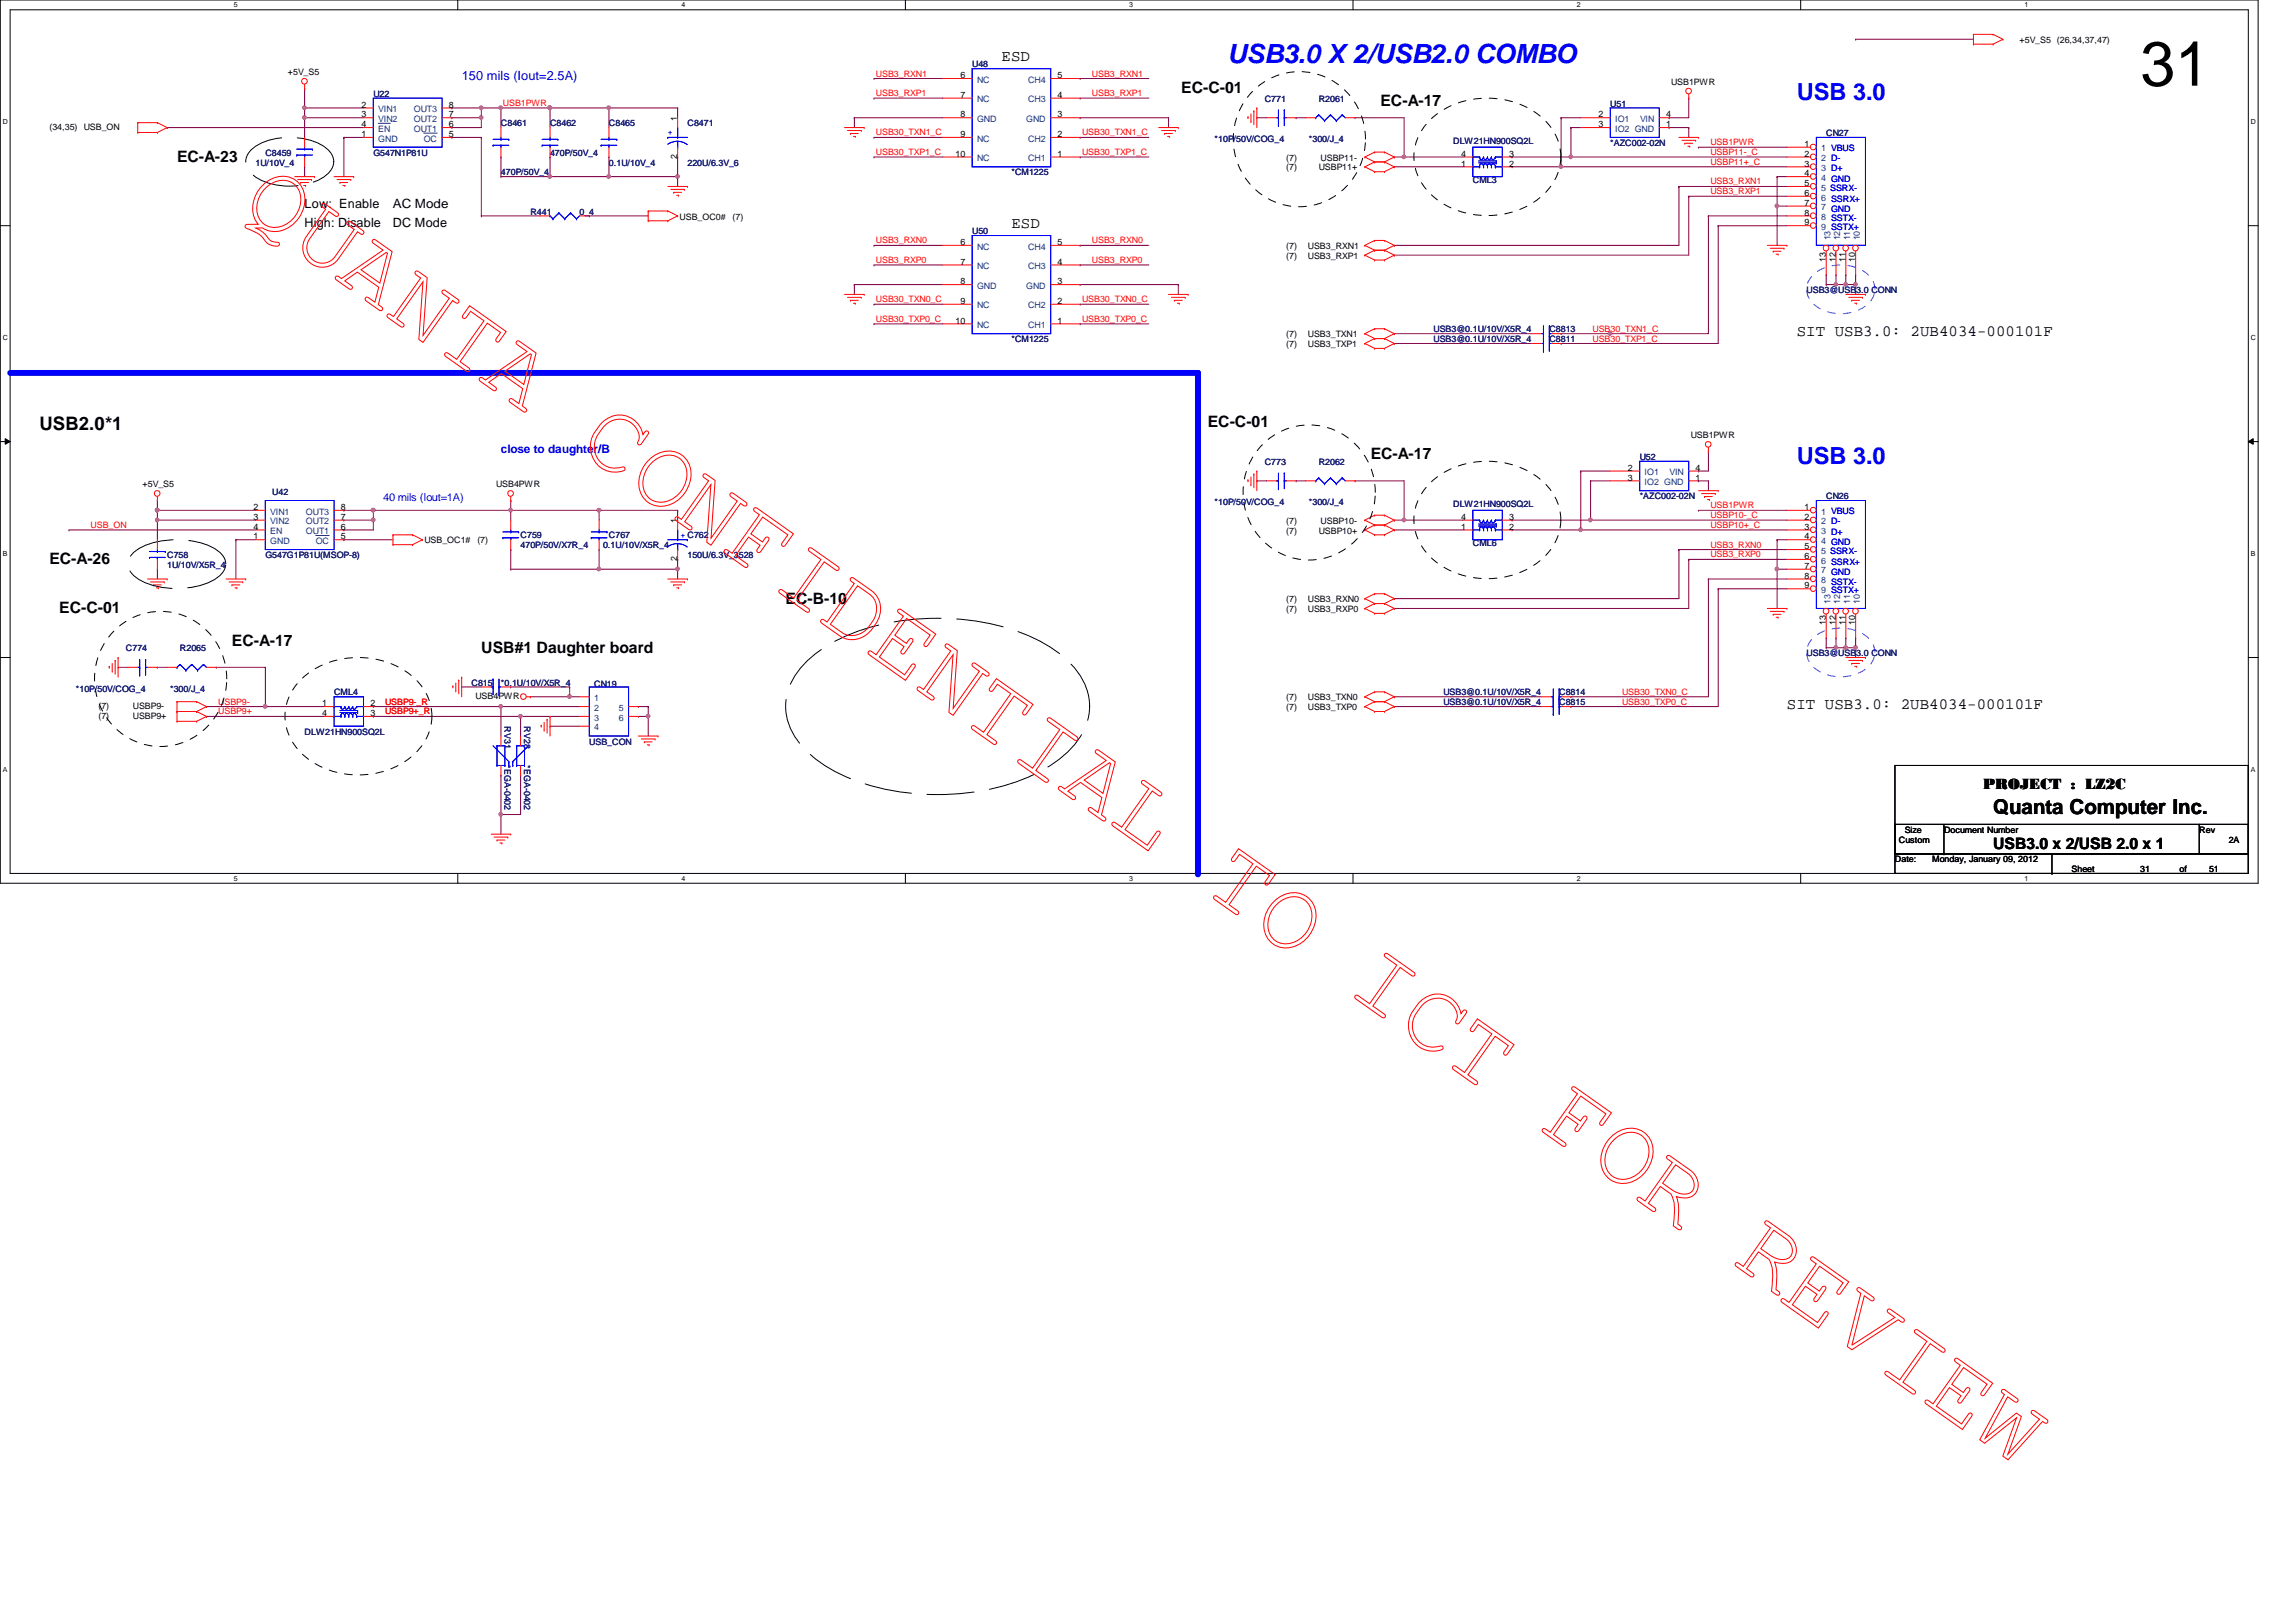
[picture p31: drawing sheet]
<svg xmlns="http://www.w3.org/2000/svg" width="297mm" height="210mm" viewBox="0 0 297 210" stroke-linecap="round" stroke-linejoin="round" font-family="sans-serif">
<defs><g id="words">
<text font-size="8.1" x="276.9" y="11.1">31</text>
<text font-size="3.4" fill="#00f" x="158.8" y="8.2">USB3.0 X 2/USB2.0 COMBO</text>
<g font-size="3" fill="#00f">
<text x="232.4" y="13">USB 3.0</text>
<text x="232.4" y="60">USB 3.0</text>
</g>
<text font-size="2.7" x="257.8" y="105.3">Quanta Computer Inc.</text>
<text font-size="2.4" x="5.1" y="55.6">USB2.0*1</text>
<g font-size="2">
<text x="129.6" y="7.9">ESD</text>
<text x="152.8" y="12.1">EC-C-01</text>
<text x="178.6" y="13.7">EC-A-17</text>
<text x="22.9" y="21">EC-A-23</text>
<text x="130.8" y="29.5">ESD</text>
<text x="232.4" y="43.5">SIT USB3.0: 2UB4034-000101F</text>
<text x="156.2" y="55.2">EC-C-01</text>
<text x="177.3" y="59.4">EC-A-17</text>
<text x="6.4" y="73">EC-A-26</text>
<text x="7.7" y="79.4">EC-C-01</text>
<text x="30" y="83.6">EC-A-17</text>
<text x="101.6" y="78.1">EC-B-10</text>
<text x="62.3" y="84.5">USB#1 Daughter board</text>
<text x="231.2" y="91.7">SIT USB3.0: 2UB4034-000101F</text>
<text x="256.6" y="102.2">PROJECT : LZ2C</text>
<text x="257.8" y="109.9">USB3.0 x 2/USB 2.0 x 1</text>
</g>
<text font-size="1.7" fill="#00f" x="59.7" y="10.4">150 mils (Iout=2.5A)</text>
<g font-size="1.7">
<text x="39.4" y="26.9">Low: Enable</text>
<text x="39.4" y="29.4">High: Disable</text>
<text x="50.8" y="26.9">AC Mode</text>
<text x="50.8" y="29.4">DC Mode</text>
</g>
<text font-size="1.5" fill="#00f" x="64.8" y="58.6">close to daughter/B</text>
<text font-size="1.4" fill="#00f" x="49.6" y="64.8">40 mils (Iout=1A)</text>
<g font-size="1.1">
<text x="261.3" y="5.5">+5V_S5 (26,34,37,47)</text>
<text x="37.3" y="9.7">+5V_S5</text>
<text x="124.2" y="10.1">6</text>
<text x="136.8" y="10.1">5</text>
<text x="216.2" y="11">USB1PWR</text>
<text x="6.4" y="16.8">(34,35)</text>
<text x="10.8" y="16.8">USB_ON</text>
<text x="46.8" y="17.7">1</text>
<text x="46.8" y="16.5">4</text>
<text x="46.8" y="13.9">2</text>
<text x="46.8" y="15.2">3</text>
<text x="58.1" y="17.7">5</text>
<text x="58.1" y="16.5">6</text>
<text x="58.1" y="13.9">8</text>
<text x="58.1" y="15.2">7</text>
<text x="87.6" y="15.6" transform="rotate(-90 87.6 15.6)">1</text>
<text x="124.2" y="12.7">7</text>
<text x="124.2" y="15.2">8</text>
<text x="124.2" y="17.7">9</text>
<text x="136.8" y="12.7">4</text>
<text x="136.8" y="17.7">2</text>
<text x="136.8" y="15.2">3</text>
<text x="206.8" y="15.2">2</text>
<text x="206.8" y="16.5">3</text>
<text x="215.6" y="15.2">4</text>
<text x="215.6" y="16.5">1</text>
<text x="87.6" y="20.6" transform="rotate(-90 87.6 20.6)">2</text>
<text x="123.6" y="20.3">10</text>
<text x="136.8" y="20.3">1</text>
<text x="166.4" y="22.1">(7)</text>
<text x="166.4" y="20.8">(7)</text>
<text x="170.6" y="22.1">USBP11+</text>
<text x="170.9" y="20.8">USBP11-</text>
<text x="189" y="21.5">1</text>
<text x="189" y="20.3">4</text>
<text x="195.2" y="20.3">3</text>
<text x="195.2" y="21.5">2</text>
<text x="233.5" y="19">1</text>
<text x="233.5" y="21.5">3</text>
<text x="233.5" y="20.3">2</text>
<text x="233.5" y="22.8">4</text>
<text x="87.9" y="28.4">USB_OC0#</text>
<text x="94.8" y="28.4">(7)</text>
<text x="233.5" y="24.1">5</text>
<text x="233.5" y="25.4">6</text>
<text x="233.5" y="26.6">7</text>
<text x="233.5" y="27.9">8</text>
<text x="233.5" y="29.2">9</text>
<text x="124.2" y="31.7">6</text>
<text x="124.2" y="34.2">7</text>
<text x="136.8" y="31.7">5</text>
<text x="136.8" y="34.2">4</text>
<text x="166.4" y="33.5">(7)</text>
<text x="166.4" y="32.2">(7)</text>
<text x="169.2" y="33.5">USB3_RXP1</text>
<text x="169.2" y="32.2">USB3_RXN1</text>
<text x="236.2" y="33.9" transform="rotate(-90 236.2 33.9)">13</text>
<text x="237.5" y="33.9" transform="rotate(-90 237.5 33.9)">12</text>
<text x="238.8" y="33.9" transform="rotate(-90 238.8 33.9)">11</text>
<text x="240" y="33.9" transform="rotate(-90 240 33.9)">10</text>
<text x="123.6" y="41.9">10</text>
<text x="124.2" y="36.8">8</text>
<text x="124.2" y="39.3">9</text>
<text x="136.8" y="41.9">1</text>
<text x="136.8" y="39.3">2</text>
<text x="136.8" y="36.8">3</text>
<text x="166.4" y="43.6">(7)</text>
<text x="166.4" y="44.9">(7)</text>
<text x="169.2" y="43.6">USB3_TXN1</text>
<text x="169.2" y="44.9">USB3_TXP1</text>
<text x="218.7" y="56.7">USB1PWR</text>
<text x="18.5" y="63.1">+5V_S5</text>
<text x="32.8" y="66">2</text>
<text x="44.1" y="66">8</text>
<text x="64.2" y="63.1">USB4PWR</text>
<text x="210.6" y="60.9">2</text>
<text x="210.6" y="62.2">3</text>
<text x="219.4" y="60.9">4</text>
<text x="219.4" y="62.2">1</text>
<text x="233.5" y="66">1</text>
<text x="32.8" y="69.8">1</text>
<text x="32.8" y="68.5">4</text>
<text x="32.8" y="67.3">3</text>
<text x="44.1" y="69.8">5</text>
<text x="44.1" y="68.5">6</text>
<text x="44.1" y="67.3">7</text>
<text x="54.9" y="70.3">USB_OC1#</text>
<text x="61.8" y="70.3">(7)</text>
<text x="87.6" y="67.7" transform="rotate(-90 87.6 67.7)">1</text>
<text x="166.4" y="69">(7)</text>
<text x="166.4" y="67.8">(7)</text>
<text x="170.6" y="69">USBP10+</text>
<text x="170.9" y="67.8">USBP10-</text>
<text x="189" y="68.5">1</text>
<text x="189" y="67.3">4</text>
<text x="195.2" y="67.3">3</text>
<text x="195.2" y="68.5">2</text>
<text x="233.5" y="68.5">3</text>
<text x="233.5" y="67.3">2</text>
<text x="233.5" y="69.8">4</text>
<text x="233.5" y="71.1">5</text>
<text x="87.6" y="72.6" transform="rotate(-90 87.6 72.6)">2</text>
<text x="166.4" y="77.9">(7)</text>
<text x="169.2" y="77.9">USB3_RXN0</text>
<text x="233.5" y="72.3">6</text>
<text x="233.5" y="73.6">7</text>
<text x="233.5" y="74.9">8</text>
<text x="233.5" y="76.2">9</text>
<text x="166.4" y="79.2">(7)</text>
<text x="169.2" y="79.2">USB3_RXP0</text>
<text x="236.2" y="80.9" transform="rotate(-90 236.2 80.9)">13</text>
<text x="237.5" y="80.9" transform="rotate(-90 237.5 80.9)">12</text>
<text x="238.8" y="80.9" transform="rotate(-90 238.8 80.9)">11</text>
<text x="240" y="80.9" transform="rotate(-90 240 80.9)">10</text>
<text x="12.7" y="93">(7)</text>
<text x="12.7" y="91.8">(7)</text>
<text x="17.2" y="93">USBP9+</text>
<text x="17.2" y="91.8">USBP9-</text>
<text x="41.7" y="91.4">1</text>
<text x="41.7" y="92.7">4</text>
<text x="47.9" y="92.7">3</text>
<text x="47.9" y="91.4">2</text>
<text x="61.5" y="90.5">USB4PWR</text>
<text x="166.4" y="91.9">(7)</text>
<text x="166.4" y="90.6">(7)</text>
<text x="169.2" y="91.9">USB3_TXP0</text>
<text x="169.2" y="90.6">USB3_TXN0</text>
<text x="246.4" y="107.8">Size</text>
<text x="251.5" y="107.8">Document Number</text>
<text x="284.5" y="107.8">Rev</text>
<text x="245.1" y="111.6">Date:</text>
<text x="245.7" y="109.1">Custom</text>
<text x="250" y="111.6">Monday, January 09, 2012</text>
<text x="268" y="112.9">Sheet</text>
<text x="276.9" y="112.9">31</text>
<text x="282" y="112.9">of</text>
<text x="285.8" y="112.9">51</text>
<text x="288.3" y="109.1">2A</text>
</g>
<g font-size="1.1" fill="#f00">
<text x="113.3" y="9.9">USB3_RXN1</text>
<text x="141.3" y="9.9">USB3_RXN1</text>
<text x="65.1" y="13.7">USB1PWR</text>
<text x="113.3" y="17.5">USB30_TXN1_C</text>
<text x="113.3" y="12.4">USB3_RXP1</text>
<text x="140" y="17.5">USB30_TXN1_C</text>
<text x="141.3" y="12.4">USB3_RXP1</text>
<text x="113.3" y="20.1">USB30_TXP1_C</text>
<text x="140" y="20.1">USB30_TXP1_C</text>
<text x="221.3" y="18.8">USB1PWR</text>
<text x="221.3" y="21.3">USBP11+_C</text>
<text x="221.3" y="20.1">USBP11-_C</text>
<text x="221.3" y="23.9">USB3_RXN1</text>
<text x="221.3" y="25.1">USB3_RXP1</text>
<text x="113.3" y="31.5">USB3_RXN0</text>
<text x="113.3" y="34">USB3_RXP0</text>
<text x="141.3" y="31.5">USB3_RXN0</text>
<text x="141.3" y="34">USB3_RXP0</text>
<text x="113.3" y="39.1">USB30_TXN0_C</text>
<text x="113.3" y="41.7">USB30_TXP0_C</text>
<text x="140" y="39.1">USB30_TXN0_C</text>
<text x="140" y="41.7">USB30_TXP0_C</text>
<text x="206" y="44.2">USB30_TXP1_C</text>
<text x="206" y="42.9">USB30_TXN1_C</text>
<text x="221.3" y="65.8">USB1PWR</text>
<text x="11.7" y="68.3">USB_ON</text>
<text x="221.3" y="67.1">USBP10-_C</text>
<text x="221.3" y="68.3">USBP10+_C</text>
<text x="221.3" y="70.9">USB3_RXN0</text>
<text x="221.3" y="72.1">USB3_RXP0</text>
<text x="209.8" y="89.9">USB30_TXN0_C</text>
<text x="28.2" y="92.5">USBP9+</text>
<text x="28.2" y="91.2">USBP9-</text>
<text x="49.8" y="91.2">USBP9-_R</text>
<text x="49.8" y="92.5">USBP9+_R</text>
<text x="209.8" y="91.2">USB30_TXP0_C</text>
</g>
<g font-size="1.1" fill="#000080">
<text x="125.8" y="8.7">U48</text>
<text x="48.3" y="12.5">U22</text>
<text x="64.8" y="16.3">C8461</text>
<text x="71.2" y="16.3">C8462</text>
<text x="78.8" y="16.3">C8465</text>
<text x="88.9" y="16.3">C8471</text>
<text x="163.6" y="13.2">C771</text>
<text x="170.6" y="13.2">R2061</text>
<text x="208.3" y="13.8">U51</text>
<text x="236.3" y="17.6">CN27</text>
<text x="33.1" y="21.4">1U/10V_4</text>
<text x="34.3" y="20.2">C8459</text>
<text x="48.3" y="20.2">G547N1P81U</text>
<text x="64.8" y="22.7">470P/50V_4</text>
<text x="71.2" y="20.2">470P/50V_4</text>
<text x="78.8" y="21.4">0.1U/10V_4</text>
<text x="88.9" y="21.4">220U/6.3V_6</text>
<text x="130.8" y="22.7">*CM1225</text>
<text x="157.1" y="18.4">*10P/50V/COG_4</text>
<text x="169.3" y="18.4">*300/J_4</text>
<text x="188" y="18.6">DLW21HN900SQ2L</text>
<text x="190.5" y="23.7">CML3</text>
<text x="208.3" y="18.9">*AZC002-02N</text>
<text x="68.6" y="27.8">R441</text>
<text x="75" y="27.8">0_4</text>
<text x="125.8" y="30.3">U50</text>
<text x="233.7" y="37.9">USB3@USB3.0 CONN</text>
<text x="130.8" y="44.3">*CM1225</text>
<text x="185.5" y="44.3">USB3@0.1U/10V/X5R_4</text>
<text x="185.5" y="43">USB3@0.1U/10V/X5R_4</text>
<text x="200.4" y="44.3">C8811</text>
<text x="200.4" y="43">C8813</text>
<text x="212.1" y="59.5">U52</text>
<text x="35.2" y="64.1">U42</text>
<text x="157.1" y="65.4">*10P/50V/COG_4</text>
<text x="163.6" y="60.2">C773</text>
<text x="169.3" y="65.4">*300/J_4</text>
<text x="170.6" y="60.2">R2062</text>
<text x="188" y="65.6">DLW21HN900SQ2L</text>
<text x="212.1" y="64.6">*AZC002-02N</text>
<text x="236.3" y="64.6">CN26</text>
<text x="67.3" y="69.7">C759</text>
<text x="67.3" y="71">470P/50V/X7R_4</text>
<text x="78" y="71">0.1U/10V/X5R_4</text>
<text x="78.8" y="69.7">C767</text>
<text x="190.5" y="70.7">CML6</text>
<text x="21.6" y="72.2">C758</text>
<text x="21.6" y="73.5">1U/10V/X5R_4</text>
<text x="34.3" y="72.2">G547G1P81U(MSOP-8)</text>
<text x="88.9" y="72.2">150U/6.3V_3528</text>
<text x="9.8" y="89.5">*10P/50V/COG_4</text>
<text x="16.3" y="84.3">C774</text>
<text x="22" y="89.5">*300/J_4</text>
<text x="23.3" y="84.3">R2065</text>
<text x="61" y="88.7">C815</text>
<text x="64.8" y="88.7">*0.1U/10V/X5R_4</text>
<text x="76.9" y="88.9">CN19</text>
<text x="233.7" y="84.9">USB3@USB3.0 CONN</text>
<text x="39.4" y="95.1">DLW21HN900SQ2L</text>
<text x="43.2" y="90">CML4</text>
<text x="65.3" y="94" transform="rotate(90 65.3 94)">RV31</text>
<text x="67.8" y="94" transform="rotate(90 67.8 94)">RV28</text>
<text x="186.7" y="90">USB3@0.1U/10V/X5R_4</text>
<text x="186.7" y="91.3">USB3@0.1U/10V/X5R_4</text>
<text x="201.7" y="90">C8814</text>
<text x="201.7" y="91.3">C8815</text>
<text x="65.3" y="99.1" transform="rotate(90 65.3 99.1)">*EGA-0402</text>
<text x="67.8" y="99.1" transform="rotate(90 67.8 99.1)">*EGA-0402</text>
<text x="76.2" y="96.4">USB_CON</text>
</g>
<g font-size="1.1" fill="#004080">
<text x="126.4" y="10.7">NC</text>
<text x="133" y="10.7">CH4</text>
<text x="48.9" y="17.1">EN</text>
<text x="48.9" y="14.5">VIN1</text>
<text x="48.9" y="15.8">VIN2</text>
<text x="53.5" y="17.1">OUT1</text>
<text x="53.5" y="14.5">OUT3</text>
<text x="53.5" y="15.8">OUT2</text>
<text x="126.4" y="13.3">NC</text>
<text x="126.4" y="15.8">GND</text>
<text x="132.8" y="15.8">GND</text>
<text x="133" y="13.3">CH3</text>
<text x="209" y="15.8">IO1</text>
<text x="209" y="17.1">IO2 GND</text>
<text x="212.2" y="15.8">VIN</text>
<text x="48.9" y="18.3">GND</text>
<text x="54.8" y="18.3">OC</text>
<text x="126.4" y="18.3">NC</text>
<text x="126.4" y="20.9">NC</text>
<text x="133" y="20.9">CH1</text>
<text x="133" y="18.3">CH2</text>
<text x="235.6" y="19.6">1 VBUS</text>
<text x="235.6" y="22.1">3 D+</text>
<text x="235.6" y="20.9">2 D-</text>
<text x="235.6" y="23.4">4 GND</text>
<text x="235.6" y="24.7">5 SSRX-</text>
<text x="235.6" y="26">6 SSRX+</text>
<text x="235.6" y="27.2">7 GND</text>
<text x="235.6" y="28.5">8 SSTX-</text>
<text x="235.6" y="29.8">9 SSTX+</text>
<text x="126.4" y="32.3">NC</text>
<text x="126.4" y="34.8">NC</text>
<text x="133" y="32.3">CH4</text>
<text x="133" y="34.8">CH3</text>
<text x="236.8" y="31.1" transform="rotate(-90 236.8 31.1)">13</text>
<text x="238.1" y="31.1" transform="rotate(-90 238.1 31.1)">12</text>
<text x="239.3" y="31.1" transform="rotate(-90 239.3 31.1)">11</text>
<text x="240.6" y="31.1" transform="rotate(-90 240.6 31.1)">10</text>
<text x="126.4" y="37.4">GND</text>
<text x="126.4" y="39.9">NC</text>
<text x="132.8" y="37.4">GND</text>
<text x="133" y="39.9">CH2</text>
<text x="126.4" y="42.5">NC</text>
<text x="133" y="42.5">CH1</text>
<text x="212.8" y="61.5">IO1</text>
<text x="212.8" y="62.8">IO2 GND</text>
<text x="216" y="61.5">VIN</text>
<text x="35" y="70.4">GND</text>
<text x="35" y="69.1">EN</text>
<text x="35" y="66.6">VIN1</text>
<text x="35" y="67.9">VIN2</text>
<text x="39.6" y="69.1">OUT1</text>
<text x="39.6" y="66.6">OUT3</text>
<text x="39.6" y="67.9">OUT2</text>
<text x="40.8" y="70.4">OC</text>
<text x="235.6" y="66.6">1 VBUS</text>
<text x="235.6" y="69.1">3 D+</text>
<text x="235.6" y="67.9">2 D-</text>
<text x="235.6" y="70.4">4 GND</text>
<text x="235.6" y="71.7">5 SSRX-</text>
<text x="235.6" y="72.9">6 SSRX+</text>
<text x="235.6" y="74.2">7 GND</text>
<text x="235.6" y="75.5">8 SSTX-</text>
<text x="235.6" y="76.8">9 SSTX+</text>
<text x="236.8" y="78.1" transform="rotate(-90 236.8 78.1)">13</text>
<text x="238.1" y="78.1" transform="rotate(-90 238.1 78.1)">12</text>
<text x="239.3" y="78.1" transform="rotate(-90 239.3 78.1)">11</text>
<text x="240.6" y="78.1" transform="rotate(-90 240.6 78.1)">10</text>
<text x="76.9" y="90.7">1</text>
<text x="76.9" y="92">2</text>
<text x="76.9" y="93.3">3</text>
<text x="76.9" y="94.5">4</text>
<text x="80" y="92">5</text>
<text x="80" y="93.3">6</text>
</g>
<g font-size="1.1" fill="#00f">
<text x="86.4" y="17.5">+</text>
<text x="236.9" y="19.5">VBUS</text>
<text x="236.9" y="20.8">D-</text>
<text x="236.9" y="22.2">D+</text>
<text x="236.9" y="23.6">GND</text>
<text x="236.8" y="24.7">SSRX-</text>
<text x="236.9" y="26.1">SSRX+</text>
<text x="236.9" y="27.4">GND</text>
<text x="236.9" y="28.7">SSTX-</text>
<text x="236.9" y="29.8">SSTX+</text>
<text x="88.1" y="69.7">+ C762</text>
<text x="236.8" y="71.7">SSRX-</text>
<text x="236.9" y="66.5">VBUS</text>
<text x="236.9" y="67.8">D-</text>
<text x="236.9" y="69.2">D+</text>
<text x="236.9" y="70.6">GND</text>
<text x="236.9" y="73.1">SSRX+</text>
<text x="236.9" y="74.4">GND</text>
<text x="236.9" y="75.6">SSTX-</text>
<text x="236.9" y="76.8">SSTX+</text>
</g>
<g font-size=".9">
<text x="30.3" y=".9">5</text>
<text x="88.2" y=".9">4</text>
<text x="146.1" y=".9">3</text>
<text x="204" y=".9">2</text>
<text x="261.9" y=".9">1</text>
<text x=".4" y="16">D</text>
<text x="291.2" y="16">D</text>
<text x=".4" y="44">C</text>
<text x="291.2" y="44">C</text>
<text x=".4" y="71.9">B</text>
<text x="291.2" y="71.9">B</text>
<text x=".4" y="99.9">A</text>
<text x="291.2" y="99.9">A</text>
<text x="30.3" y="114">5</text>
<text x="88.2" y="114">4</text>
<text x="146.1" y="114">3</text>
<text x="204" y="114">2</text>
<text x="261.9" y="114">1</text>
</g>
</g></defs>
<path d="M0 0h292.1v114.3h-292.1zM1.3 1.3h289.6v111.7h-289.6z" fill="none" stroke="#000" stroke-width=".13"/>
<g fill="#fff">
<path d="M30.3 .1h.5v1h-.5z"/>
<path d="M30.3 113.2h.5v1h-.5z"/>
</g>
<path d="M59.2 0v1.3M59.2 113v1.3" fill="none" stroke="#000" stroke-width=".13"/>
<g fill="#fff">
<path d="M88.2 .1h.5v1h-.5z"/>
<path d="M88.2 113.2h.5v1h-.5z"/>
</g>
<path d="M117.1 0v1.3M117.1 113v1.3" fill="none" stroke="#000" stroke-width=".13"/>
<g fill="#fff">
<path d="M146.1 .1h.5v1h-.5z"/>
<path d="M146.1 113.2h.5v1h-.5z"/>
</g>
<path d="M175 0v1.3M175 113v1.3" fill="none" stroke="#000" stroke-width=".13"/>
<g fill="#fff">
<path d="M204 .1h.5v1h-.5z"/>
<path d="M204 113.2h.5v1h-.5z"/>
</g>
<path d="M233 0v1.3M233 113v1.3" fill="none" stroke="#000" stroke-width=".13"/>
<g fill="#fff">
<path d="M261.9 .1h.5v1h-.5z"/>
<path d="M261.9 113.2h.5v1h-.5z"/>
<path d="M.4 15.2h.6v1.1h-.6z"/>
<path d="M291.2 15.2h.6v1.1h-.6z"/>
<path d="M.4 43.2h.6v1h-.6z"/>
<path d="M291.2 43.2h.6v1h-.6z"/>
</g>
<path d="M0 29.2h1.3M290.9 29.2h1.2" fill="none" stroke="#000" stroke-width=".13"/>
<g fill="#fff">
<path d="M.4 71.1h.6v1h-.6z"/>
<path d="M291.2 71.1h.6v1h-.6z"/>
</g>
<path d="M0 57.2h1.3M.7 56.8l.6 .4-.6 .3zM290.9 57.2l.6-.4v.7zM290.9 57.2h1.2" fill="none" stroke="#000" stroke-width=".13"/>
<path d="M.7 56.8l.6 .4-.6 .3zM290.9 57.2l.6-.4v.7z" fill="#000"/>
<g fill="#fff">
<path d="M.4 99.1h.5v1h-.5z"/>
<path d="M291.2 99.1h.6v1h-.6z"/>
</g>
<path d="M0 85.1h1.3M290.9 85.1h1.2" fill="none" stroke="#000" stroke-width=".13"/>
<path d="M240.1 83.8h.1M240.1 83.8v1.3" fill="none" stroke="#800040" stroke-width=".13"/>
<path d="M239.9 83.6h.3l.1 .2-.1 .2h-.2h-.1z" fill-rule="evenodd" fill="#f0f"/>
<path d="M239.9 83.6h.3l.1 .2-.1 .2h-.2h-.1z" fill="none" stroke="#f0f" stroke-width=".13"/>
<path d="M205.8 67.3h.1M205.8 67.3h25.4" fill="none" stroke="#800040" stroke-width=".13"/>
<path d="M205.6 67.1h.3l.1 .2-.1 .1-.2 .1-.1-.1z" fill-rule="evenodd" fill="#f0f"/>
<path d="M205.6 67.1h.3l.1 .2-.1 .1-.2 .1-.1-.1z" fill="none" stroke="#f0f" stroke-width=".13"/>
<path d="M229.9 73.7h.1M229.9 73.7v5" fill="none" stroke="#800040" stroke-width=".13"/>
<path d="M229.7 73.5h.3l.1 .1-.1 .2-.1 .1-.2-.1z" fill-rule="evenodd" fill="#f0f"/>
<path d="M229.7 73.5h.3l.1 .1-.1 .2-.1 .1-.2-.1z" fill="none" stroke="#f0f" stroke-width=".13"/>
<path d="M39.4 15.2h.1M39.4 15.2h7.6M195.6 20.3h.1M195.6 21.6h.1M195.6 20.3h7.6M195.6 21.6h6.4M181.6 67.3h.1M181.6 67.3h7.7M195.6 68.6h.1M195.6 68.6h8.9" fill="none" stroke="#800040" stroke-width=".13"/>
<path d="M39.2 15h.3l.1 .2-.1 .2-.1 .1-.2-.1z" fill-rule="evenodd" fill="#f0f"/>
<path d="M39.2 15h.3l.1 .2-.1 .2-.1 .1-.2-.1z" fill="none" stroke="#f0f" stroke-width=".13"/>
<path d="M39.4 14h.1M39.4 14v1.2" fill="none" stroke="#800040" stroke-width=".13"/>
<path d="M39.2 13.8h.3l.1 .1-.1 .2-.1 .1-.2-.1z" fill-rule="evenodd" fill="#f0f"/>
<path d="M39.2 13.8h.3l.1 .1-.1 .2-.1 .1-.2-.1z" fill="none" stroke="#f0f" stroke-width=".13"/>
<path d="M21.6 16.5h.1M21.6 16.5h25.4M58.5 16.5h.1M62.3 15.2h.1M62.3 15.2v1.3h-3.8M64.8 14h.1M64.8 14h6.4" fill="none" stroke="#800040" stroke-width=".13"/>
<path d="M71 13.8h.3l.1 .1-.1 .2-.2 .1-.1-.1z" fill-rule="evenodd" fill="#f0f"/>
<path d="M71 13.8h.3l.1 .1-.1 .2-.2 .1-.1-.1z" fill="none" stroke="#f0f" stroke-width=".13"/>
<path d="M64.6 13.8h.3l.1 .1-.1 .2-.1 .1-.2-.1z" fill-rule="evenodd" fill="#f0f"/>
<path d="M64.6 13.8h.3l.1 .1-.1 .2-.1 .1-.2-.1z" fill="none" stroke="#f0f" stroke-width=".13"/>
<path d="M71.2 14h.1M71.2 14h7.6" fill="none" stroke="#800040" stroke-width=".13"/>
<path d="M71 13.8h.3l.1 .1-.1 .2-.2 .1-.1-.1z" fill-rule="evenodd" fill="#f0f"/>
<path d="M71 13.8h.3l.1 .1-.1 .2-.2 .1-.1-.1z" fill="none" stroke="#f0f" stroke-width=".13"/>
<path d="M71.2 22.9h.1M71.2 22.9h7.6" fill="none" stroke="#800040" stroke-width=".13"/>
<path d="M71 22.7h.3l.1 .1-.1 .2-.2 .1-.1-.1z" fill-rule="evenodd" fill="#f0f"/>
<path d="M71 22.7h.3l.1 .1-.1 .2-.2 .1-.1-.1z" fill="none" stroke="#f0f" stroke-width=".13"/>
<path d="M71.2 14h.1M71.2 14v2.5" fill="none" stroke="#800040" stroke-width=".13"/>
<path d="M71 13.8h.3l.1 .1-.1 .2-.2 .1-.1-.1z" fill-rule="evenodd" fill="#f0f"/>
<path d="M71 13.8h.3l.1 .1-.1 .2-.2 .1-.1-.1z" fill="none" stroke="#f0f" stroke-width=".13"/>
<path d="M78.8 14h.1M78.8 14h8.9M71.2 20.3h.1M71.2 20.3v2.6" fill="none" stroke="#800040" stroke-width=".13"/>
<path d="M78.6 13.8h.3l.1 .1-.1 .2-.2 .1-.1-.1z" fill-rule="evenodd" fill="#f0f"/>
<path d="M78.6 13.8h.3l.1 .1-.1 .2-.2 .1-.1-.1z" fill="none" stroke="#f0f" stroke-width=".13"/>
<path d="M58.5 15.2h.1M58.5 15.2h3.8" fill="none" stroke="#800040" stroke-width=".13"/>
<path d="M62.1 15h.3l.1 .2-.1 .2-.2 .1-.1-.1z" fill-rule="evenodd" fill="#f0f"/>
<path d="M62.1 15h.3l.1 .2-.1 .2-.2 .1-.1-.1z" fill="none" stroke="#f0f" stroke-width=".13"/>
<path d="M62.3 14h.1M62.3 14v1.2" fill="none" stroke="#800040" stroke-width=".13"/>
<path d="M62.1 13.8h.3l.1 .1-.1 .2-.2 .1-.1-.1z" fill-rule="evenodd" fill="#f0f"/>
<path d="M62.1 13.8h.3l.1 .1-.1 .2-.2 .1-.1-.1z" fill="none" stroke="#f0f" stroke-width=".13"/>
<path d="M39.4 15.2h.1M39.4 15.2v2.6M58.5 14h.1M58.5 14h3.8M78.8 20.3h.1M78.8 22.9h.1M78.8 20.3v2.6M78.8 22.9h8.9" fill="none" stroke="#800040" stroke-width=".13"/>
<path d="M87.5 22.7h.3l.1 .1-.1 .2-.2 .1-.1-.1z" fill-rule="evenodd" fill="#f0f"/>
<path d="M87.5 22.7h.3l.1 .1-.1 .2-.2 .1-.1-.1z" fill="none" stroke="#f0f" stroke-width=".13"/>
<path d="M78.6 22.7h.3l.1 .1-.1 .2-.2 .1-.1-.1z" fill-rule="evenodd" fill="#f0f"/>
<path d="M78.6 22.7h.3l.1 .1-.1 .2-.2 .1-.1-.1z" fill="none" stroke="#f0f" stroke-width=".13"/>
<g fill="none" stroke="#800040" stroke-width=".13">
<path d="M78.8 14h.1M78.8 14v2.5M219.7 19.1h.1M219.7 19.1h11.5M39.4 21.6h.1M39.4 21.6v1.3M64.8 22.9h.1M64.8 22.9h6.4M87.7 22.9h.1M87.7 22.9v1.2M202 21.6h.1M202 21.6h29.2"/>
<path d="M229.9 22.9h.1M229.9 26.7h.1M229.9 22.9h1.3M229.9 26.7h1.3M229.9 22.9v3.8M236.3 35.6h.1M236.3 35.6v1.2M180.4 44.5h.1M180.4 43.2h.1M180.4 44.5h17.8M180.4 43.2h17.8"/>
</g>
<path d="M201.8 21.4h.3l.1 .1-.1 .2-.2 .1-.1-.1z" fill-rule="evenodd" fill="#f0f"/>
<path d="M201.8 21.4h.3l.1 .1-.1 .2-.2 .1-.1-.1z" fill="none" stroke="#f0f" stroke-width=".13"/>
<g fill="none" stroke="#800040" stroke-width=".13">
<path d="M39.4 14h.1M39.4 11.4h.1M39.4 14h7.6M39.4 11.4v2.6M44.5 17.8h.1M44.5 17.8h2.5M64.8 14h.1M64.8 14v2.5M87.7 14h.1M87.7 14v1.2M64.8 20.3h.1M64.8 20.3v2.6"/>
<path d="M240.1 36.8h.1M240.1 36.8v1.3"/>
</g>
<path d="M239.9 36.6h.3l.1 .2-.1 .2h-.2h-.1z" fill-rule="evenodd" fill="#f0f"/>
<path d="M239.9 36.6h.3l.1 .2-.1 .2h-.2h-.1z" fill="none" stroke="#f0f" stroke-width=".13"/>
<path d="M203.2 20.3h.1M203.2 20.3h28" fill="none" stroke="#800040" stroke-width=".13"/>
<path d="M203 20.1h.4l.1 .2-.1 .2h-.2h-.2z" fill-rule="evenodd" fill="#f0f"/>
<path d="M203 20.1h.4l.1 .2-.1 .2h-.2h-.2z" fill="none" stroke="#f0f" stroke-width=".13"/>
<path d="M229.9 26.7h.1M229.9 26.7v5.1" fill="none" stroke="#800040" stroke-width=".13"/>
<path d="M229.7 26.5h.3l.1 .1-.1 .2-.1 .1-.2-.1z" fill-rule="evenodd" fill="#f0f"/>
<path d="M229.7 26.5h.3l.1 .1-.1 .2-.1 .1-.2-.1z" fill="none" stroke="#f0f" stroke-width=".13"/>
<g fill="none" stroke="#800040" stroke-width=".13">
<path d="M44.5 17.8h.1M44.5 17.8v5.1M62.3 14h.1M62.3 14h2.5M87.7 20.3h.1M87.7 20.3v2.6M180.4 21.6h.1M180.4 21.6h8.9M181.6 20.3h.1M181.6 20.3h7.7M180.4 68.6h.1M180.4 68.6h8.9"/>
<path d="M195.6 67.3h.1M195.6 67.3h10.2M204.5 68.6h.1M204.5 68.6h26.7M219.7 66h.1M219.7 66h11.5M229.9 69.9h.1M229.9 73.7h.1M229.9 69.9h1.3M229.9 73.7h1.3M229.9 69.9v3.8M180.4 91.4h.1"/>
<path d="M180.4 90.2h.1M180.4 91.4h19M180.4 90.2h19M236.3 82.6h.1M236.3 82.6v1.2"/>
</g>
<path d="M204.3 68.4h.3l.1 .1-.1 .2-.1 .1-.2-.1z" fill-rule="evenodd" fill="#f0f"/>
<path d="M204.3 68.4h.3l.1 .1-.1 .2-.1 .1-.2-.1z" fill="none" stroke="#f0f" stroke-width=".13"/>
<path d="M237.5 36.8h.1M237.5 36.8h1.3M240.1 35.6h.1M240.1 35.6v1.2M236.3 83.8h.1M237.5 82.6h.1M237.5 82.6v1.2h-1.2M238.8 83.8h.1M238.8 82.6h.1M238.8 82.6v1.2M240.1 82.6h.1M240.1 82.6v1.2h-1.3" fill="none" stroke="#800040" stroke-width=".13"/>
<path d="M238.6 83.6h.3l.1 .2-.1 .2h-.1h-.2z" fill-rule="evenodd" fill="#f0f"/>
<path d="M238.6 83.6h.3l.1 .2-.1 .2h-.1h-.2z" fill="none" stroke="#f0f" stroke-width=".13"/>
<path d="M237.5 35.6h.1M237.5 35.6v1.2" fill="none" stroke="#800040" stroke-width=".13"/>
<path d="M237.3 36.6h.4v.2v.2h-.2h-.2z" fill-rule="evenodd" fill="#f0f"/>
<path d="M237.3 36.6h.4v.2v.2h-.2h-.2z" fill="none" stroke="#f0f" stroke-width=".13"/>
<path d="M238.8 35.6h.1M238.8 35.6v1.2" fill="none" stroke="#800040" stroke-width=".13"/>
<path d="M238.6 36.6h.3l.1 .2-.1 .2h-.1h-.2z" fill-rule="evenodd" fill="#f0f"/>
<path d="M238.6 36.6h.3l.1 .2-.1 .2h-.1h-.2z" fill="none" stroke="#f0f" stroke-width=".13"/>
<path d="M236.3 36.8h.1M236.3 36.8h1.2M238.8 36.8h.1M238.8 36.8h1.3M237.5 83.8h.1M237.5 83.8h1.3" fill="none" stroke="#800040" stroke-width=".13"/>
<path d="M237.3 83.6h.4v.2v.2h-.2h-.2z" fill-rule="evenodd" fill="#f0f"/>
<path d="M237.3 83.6h.4v.2v.2h-.2h-.2z" fill="none" stroke="#f0f" stroke-width=".13"/>
<g fill="none" stroke="#800040" stroke-width=".13">
<path d="M180.4 31.8h.1M180.4 33h.1M217.2 24.1h.1M217.2 24.1h14M217.2 24.1v7.7h-36.8M218.5 25.4h.1M218.5 25.4h12.7M218.5 25.4v7.6h-38.1M221 27.9h.1M221 27.9h10.2M222.3 29.2h.1M222.3 29.2h8.9"/>
<path d="M208.3 43.2h.1M208.3 43.2h12.7"/>
</g>
<path d="M208.1 43h.4v.1v.2l-.2 .1-.2-.1z" fill-rule="evenodd" fill="#f0f"/>
<path d="M208.1 43h.4v.1v.2l-.2 .1-.2-.1z" fill="none" stroke="#f0f" stroke-width=".13"/>
<g fill="none" stroke="#800040" stroke-width=".13">
<path d="M58.5 17.8h.1M58.5 17.8h3.8M62.3 17.8h.1M62.3 17.8v10.1M110.5 15.2h.1M110.5 15.2h11.5M110.5 15.2v1.3M113.1 17.8h.1M113.1 10.2h.1M113.1 12.7h.1M113.1 17.8h8.9M113.1 10.2h8.9"/>
<path d="M113.1 12.7h8.9M139.7 17.8h.1M139.7 15.2h.1M139.7 12.7h.1M139.7 10.2h.1M139.7 17.8h8.9M139.7 15.2h11.5M139.7 10.2h8.9M139.7 12.7h8.9M151.2 15.2h.1M151.2 15.2v1.3M202 15.2h.1"/>
<path d="M202 15.2h2.5M202 15.2v6.4M203.2 16.5h.1M203.2 16.5h1.3M203.2 16.5v3.8M215.9 16.5h.1M215.9 15.2h.1M215.9 16.5h2.6M218.5 12.7h.1M218.5 16.5h.1M218.5 12.7v2.5h-2.6M218.5 16.5v1.3"/>
<path d="M240.1 5.1h.1M240.1 5.1h15.2M62.3 27.9h.1M62.3 27.9h7.6M76.2 27.9h.1M76.2 27.9h7.7M110.5 36.8h.1M110.5 36.8h11.5M110.5 36.8v1.3M113.1 20.3h.1M113.1 39.4h.1M113.1 31.8h.1"/>
<path d="M113.1 34.3h.1M113.1 31.8h8.9M113.1 20.3h8.9M113.1 34.3h8.9M113.1 39.4h8.9M139.7 31.8h.1M139.7 20.3h.1M139.7 34.3h.1M139.7 39.4h.1M139.7 36.8h.1M139.7 31.8h8.9M139.7 20.3h8.9"/>
<path d="M139.7 34.3h8.9M139.7 39.4h8.9M139.7 36.8h12.7M152.4 36.8h.1M152.4 36.8v1.3M221 27.9h.1M221 27.9v15.3M222.3 29.2h.1M222.3 29.2v15.3h-20.3M113.1 41.9h.1M113.1 41.9h8.9M139.7 41.9h.1"/>
<path d="M139.7 41.9h8.9M202 44.5h.1M221 58.4h.1M221 58.4v2.6h-1.3M8.9 68.6h.1M8.9 68.6h24.2M48.3 66h.1M48.3 66v1.3M180.4 77.5h.1M180.4 78.7h.1M204.5 61h.1M204.5 61h3.8"/>
<path d="M204.5 61v7.6M205.8 62.2h.1M205.8 62.2h2.5M205.8 62.2v5.1M217.2 71.1h.1M217.2 71.1v6.4h-36.8M217.2 71.1h14M218.5 72.4h.1M218.5 72.4v6.3h-38.1M218.5 72.4h12.7M219.7 61h.1M219.7 62.2h.1"/>
<path d="M219.7 62.2h1.3M221 74.9h.1M221 62.2h.1M221 62.2v1.3M221 74.9v15.3h-17.8M221 74.9h10.2M222.3 76.2h.1M222.3 76.2v15.2h-19.1M222.3 76.2h8.9M203.2 90.2h.1M203.2 91.4h.1"/>
</g>
<path d="M48.1 65.8h.3l.1 .2-.1 .2-.1 .1-.2-.1z" fill-rule="evenodd" fill="#f0f"/>
<path d="M48.1 65.8h.3l.1 .2-.1 .2-.1 .1-.2-.1z" fill="none" stroke="#f0f" stroke-width=".13"/>
<path d="M20.4 66h.1M20.4 66v1.3" fill="none" stroke="#800040" stroke-width=".13"/>
<path d="M20.2 65.8h.3l.1 .2-.1 .2-.2 .1-.1-.1z" fill-rule="evenodd" fill="#f0f"/>
<path d="M20.2 65.8h.3l.1 .2-.1 .2-.2 .1-.1-.1z" fill="none" stroke="#f0f" stroke-width=".13"/>
<path d="M48.3 66h.1M48.3 66h17.8" fill="none" stroke="#800040" stroke-width=".13"/>
<path d="M48.1 65.8h.3l.1 .2-.1 .2-.1 .1-.2-.1z" fill-rule="evenodd" fill="#f0f"/>
<path d="M48.1 65.8h.3l.1 .2-.1 .2-.1 .1-.2-.1z" fill="none" stroke="#f0f" stroke-width=".13"/>
<path d="M44.5 69.9h.1M44.5 69.9h6.3M48.3 67.3h.1M48.3 67.3v1.3" fill="none" stroke="#800040" stroke-width=".13"/>
<path d="M48.1 67.1h.3l.1 .2-.1 .1-.1 .1-.2-.1z" fill-rule="evenodd" fill="#f0f"/>
<path d="M48.1 67.1h.3l.1 .2-.1 .1-.1 .1-.2-.1z" fill="none" stroke="#f0f" stroke-width=".13"/>
<path d="M20.4 64.8h.1M20.4 64.8v1.2" fill="none" stroke="#800040" stroke-width=".13"/>
<path d="M20.2 65.8h.3l.1 .2-.1 .2-.2 .1-.1-.1z" fill-rule="evenodd" fill="#f0f"/>
<path d="M20.2 65.8h.3l.1 .2-.1 .2-.2 .1-.1-.1z" fill="none" stroke="#f0f" stroke-width=".13"/>
<path d="M20.4 67.3h.1M20.4 66h.1M20.4 67.3v2.6M20.4 66h12.7" fill="none" stroke="#800040" stroke-width=".13"/>
<path d="M20.2 65.8h.3l.1 .2-.1 .2-.2 .1-.1-.1z" fill-rule="evenodd" fill="#f0f"/>
<path d="M20.2 65.8h.3l.1 .2-.1 .2-.2 .1-.1-.1z" fill="none" stroke="#f0f" stroke-width=".13"/>
<path d="M20.4 67.3h.1M20.4 67.3h12.7M30.5 69.9h.1M30.5 69.9h2.6M44.5 67.3h.1M44.5 68.6h.1M44.5 67.3h3.8M44.5 68.6h3.8" fill="none" stroke="#800040" stroke-width=".13"/>
<path d="M20.2 67.1h.3l.1 .2-.1 .1-.2 .1-.1-.1z" fill-rule="evenodd" fill="#f0f"/>
<path d="M20.2 67.1h.3l.1 .2-.1 .1-.2 .1-.1-.1z" fill="none" stroke="#f0f" stroke-width=".13"/>
<path d="M20.4 73.7h.1M20.4 73.7v1.2M30.5 69.9h.1M30.5 69.9v5M66.1 64.8h.1M66.1 64.8v1.2M77.5 73.7h.1M77.5 73.7h10.2" fill="none" stroke="#800040" stroke-width=".13"/>
<path d="M87.5 73.5h.3l.1 .1-.1 .2-.2 .1-.1-.1z" fill-rule="evenodd" fill="#f0f"/>
<path d="M87.5 73.5h.3l.1 .1-.1 .2-.2 .1-.1-.1z" fill="none" stroke="#f0f" stroke-width=".13"/>
<path d="M77.3 73.5h.3l.1 .1-.1 .2-.1 .1-.2-.1z" fill-rule="evenodd" fill="#f0f"/>
<path d="M77.3 73.5h.3l.1 .1-.1 .2-.1 .1-.2-.1z" fill="none" stroke="#f0f" stroke-width=".13"/>
<path d="M66.1 66h.1M66.1 66h11.4M77.5 71.1h.1M77.5 71.1v2.6M87.7 66h.1M87.7 66v1.3" fill="none" stroke="#800040" stroke-width=".13"/>
<path d="M77.3 65.8h.3l.1 .2-.1 .2-.1 .1-.2-.1z" fill-rule="evenodd" fill="#f0f"/>
<path d="M77.3 65.8h.3l.1 .2-.1 .2-.1 .1-.2-.1z" fill="none" stroke="#f0f" stroke-width=".13"/>
<path d="M65.9 65.8h.3l.1 .2-.1 .2-.2 .1-.1-.1z" fill-rule="evenodd" fill="#f0f"/>
<path d="M65.9 65.8h.3l.1 .2-.1 .2-.2 .1-.1-.1z" fill="none" stroke="#f0f" stroke-width=".13"/>
<g fill="none" stroke="#800040" stroke-width=".13">
<path d="M44.5 66h.1M44.5 66h3.8M66.1 71.1h.1M66.1 73.7h.1M66.1 66h.1M66.1 66v1.3M66.1 71.1v2.6M66.1 73.7h11.4M77.5 66h.1M77.5 66v1.3M77.5 66h10.2M87.7 72.4h.1"/>
<path d="M87.7 73.7h.1M87.7 72.4v2.5M82.6 92.7h.1M82.6 92.7h1.3M83.9 91.4h.1M83.9 92.7h.1M83.9 91.4v3.9M64.8 100.3h.1M64.8 100.3v5.1"/>
</g>
<path d="M83.7 92.5h.3l.1 .2-.1 .1-.2 .1-.1-.1z" fill-rule="evenodd" fill="#f0f"/>
<path d="M83.7 92.5h.3l.1 .2-.1 .1-.2 .1-.1-.1z" fill="none" stroke="#f0f" stroke-width=".13"/>
<path d="M64.8 91.4h.1M64.8 91.4v3.9M67.3 92.7h.1M67.3 92.7v2.6M64.8 105.4h.1M67.3 100.3h.1M67.3 100.3v5.1h-2.5" fill="none" stroke="#800040" stroke-width=".13"/>
<path d="M64.6 105.2h.3l.1 .2-.1 .1-.1 .1-.2-.1z" fill-rule="evenodd" fill="#f0f"/>
<path d="M64.6 105.2h.3l.1 .2-.1 .1-.1 .1-.2-.1z" fill="none" stroke="#f0f" stroke-width=".13"/>
<path d="M73.7 90.2h.1M73.7 90.2h1.3M64.8 105.4h.1M64.8 105.4v2.6" fill="none" stroke="#800040" stroke-width=".13"/>
<path d="M73.5 90h.3l.1 .1-.1 .2-.1 .1-.2-.1z" fill-rule="evenodd" fill="#f0f"/>
<path d="M73.5 90h.3l.1 .1-.1 .2-.1 .1-.2-.1z" fill="none" stroke="#f0f" stroke-width=".13"/>
<path d="M64.8 91.4h.1M64.8 91.4h10.2" fill="none" stroke="#800040" stroke-width=".13"/>
<path d="M64.6 91.2h.3l.1 .2-.1 .2-.1 .1-.2-.1z" fill-rule="evenodd" fill="#f0f"/>
<path d="M64.6 91.2h.3l.1 .2-.1 .2-.1 .1-.2-.1z" fill="none" stroke="#f0f" stroke-width=".13"/>
<path d="M67.3 92.7h.1M67.3 92.7h7.7" fill="none" stroke="#800040" stroke-width=".13"/>
<path d="M67.2 92.5h.3l.1 .2-.1 .1-.2 .1-.1-.1z" fill-rule="evenodd" fill="#f0f"/>
<path d="M67.2 92.5h.3l.1 .2-.1 .1-.2 .1-.1-.1z" fill="none" stroke="#f0f" stroke-width=".13"/>
<g fill="none" stroke="#800040" stroke-width=".13">
<path d="M181.6 15.2v5.1M181.6 20.3h.1M202 43.2h.1M202 43.2h6.3M26.7 92.7h.1M26.7 92.7h15.2M34.3 91.4h.1M34.3 91.4h7.6M48.3 91.4h.1M48.3 92.7h.1M48.3 91.4h16.5M48.3 92.7h19"/>
<path d="M59.7 88.9h.1M59.7 88.9h2.6M66.1 88.9h.1M66.1 88.9h7.6M68.6 90.2h.1M71.2 94h.1M71.2 94h3.8M73.7 88.9h.1M73.7 88.9v1.3h-5.1M82.6 91.4h.1M82.6 91.4h1.3"/>
</g>
<path d="M181.5 20.1h.3l.1 .2-.1 .2h-.2h-.1z" fill-rule="evenodd" fill="#f0f"/>
<path d="M181.5 20.1h.3l.1 .2-.1 .2h-.2h-.1z" fill="none" stroke="#f0f" stroke-width=".13"/>
<path d="M162.6 15.2h.1M162.6 15.2h1.3M167.7 15.2h.1M167.7 15.2h1.2M175.3 15.2h.1M175.3 15.2h6.3M180.4 20.3h.1M180.4 20.3h1.2M167.7 62.2h.1M167.7 62.2h1.2M181.6 67.3h.1M181.6 62.2v5.1" fill="none" stroke="#800040" stroke-width=".13"/>
<path d="M181.5 67.1h.3l.1 .2-.1 .1-.2 .1-.1-.1z" fill-rule="evenodd" fill="#f0f"/>
<path d="M181.5 67.1h.3l.1 .2-.1 .1-.2 .1-.1-.1z" fill="none" stroke="#f0f" stroke-width=".13"/>
<path d="M162.6 62.2h.1M162.6 62.2h1.3M175.3 62.2h.1M175.3 62.2h6.3M180.4 67.3h.1M180.4 67.3h1.2M20.4 86.4h.1M20.4 86.4h1.2M34.3 91.4h.1M34.3 86.4v5" fill="none" stroke="#800040" stroke-width=".13"/>
<path d="M34.1 91.2h.4v.2v.2l-.2 .1-.2-.1z" fill-rule="evenodd" fill="#f0f"/>
<path d="M34.1 91.2h.4v.2v.2l-.2 .1-.2-.1z" fill="none" stroke="#f0f" stroke-width=".13"/>
<path d="M15.3 86.4h.1M15.3 86.4h1.2M26.7 91.4h.1M26.7 91.4h7.6M28 86.4h.1M28 86.4h6.3" fill="none" stroke="#800040" stroke-width=".13"/>
<g fill="none" stroke="#f00" stroke-width=".13">
<path d="M17.8 15.9h.1M17.8 17.1h.1M17.8 15.9h2.6M17.8 15.9v1.2M17.8 17.1h2.6M20.4 15.9h.1M20.4 17.1h.1M20.4 15.9l1.2 .6M21.6 16.5h.1M21.6 16.5l-1.2 .6M39.4 11.4h.1M39.4 10.9v.5"/>
<path d="M109.3 16.5h2.5M109.6 16.9h1.8M110 17.3h.1M110 17.3h1M110.4 17.7h.3M110.7 17.7h.1M111.4 16.9h.1M111.8 16.5h.1M149.9 16.5h2.5M150.3 16.9h1.8M150.7 17.3h.1M150.7 17.3h1"/>
<path d="M151 17.7h.3M151.3 17.7h.1M152.1 16.9h.1M152.4 16.5h.1M161.5 15.1h.1M161.5 15.1v.3M161.8 15.7h.1M161.8 14.7v1M162.2 14.4h.1M162.2 14.4v1.7M162.6 14h.1M162.6 14v2.5"/>
<path d="M177.8 19.7h.1M177.8 19.7h1.3M177.8 19.7l-1.2 .6M179.1 19.7h.1M179.1 19.7l1.3 .6M217.2 17.8h2.5M217.6 18.2h1.8M218 18.5h.1M218 18.5h1M218.4 18.9h.2M218.5 12.7h.1M218.5 12.2v.5"/>
<path d="M218.6 18.9h.1M219.4 18.2h.1M219.7 17.8h.1M255.3 4.4h.1M255.3 5.7h.1M255.3 4.4h2.5M255.3 4.4v1.3M255.3 5.7h2.5M257.8 4.4h.1M257.8 5.7h.1M257.8 4.4l1.3 .7M259.1 5.1h.1"/>
<path d="M259.1 5.1l-1.3 .6M38.1 22.9h2.6M38.5 23.2h1.8M38.9 23.6h.1M38.9 23.6h1M39.3 24h.2M39.5 24h.1M40.3 23.2h.1M40.7 22.9h.1M43.2 22.9h2.6M43.6 23.2h1.8M44 23.6h.1"/>
<path d="M44 23.6h1M44.4 24h.2M44.6 24h.1M45.4 23.2h.1M45.8 22.9h.1M83.9 28.6h.1M83.9 27.3h.1M83.9 27.3h2.5M83.9 28.6h2.5M83.9 27.3v1.3M86.4 27.3h.1M86.4 28.6h.1"/>
<path d="M86.4 27.3l1.3 .6M86.4 24.1h2.5M86.8 24.5h1.8M87.2 24.9h.1M87.2 24.9h1M87.5 25.3h.3M87.7 27.9h.1M87.7 27.9l-1.3 .7M87.8 25.3h.1M88.6 24.5h.1M88.9 24.1h.1M109.3 38.1h2.5"/>
<path d="M109.6 38.5h1.8M110 38.9h.1M110 38.9h1M110.4 39.2h.3M110.7 39.2h.1M111.4 38.5h.1M111.8 38.1h.1M151.2 38.1h2.5M151.5 38.5h1.8M151.9 38.9h.1M151.9 38.9h1M152.3 39.2h.3"/>
<path d="M152.6 39.2h.1M153.3 38.5h.1M153.7 38.1h.1M176.6 20.3h.1M176.6 21.6h.1M176.6 33h.1M176.6 31.8h.1M176.6 20.3l1.2 .7M176.6 21.6l1.2 .6M176.6 33l1.2 .7M176.6 31.8l1.2 .6M177.8 21h.1"/>
<path d="M177.8 22.2h.1M177.8 32.4h.1M177.8 33.7h.1M177.8 31.1h.1M177.8 21h1.3M177.8 21l-1.2 .6M177.8 22.2h1.3M177.8 32.4l-1.2 .6M177.8 32.4h1.3M177.8 33.7h1.3M177.8 31.1l-1.2 .7M177.8 31.1h1.3"/>
<path d="M179.1 21h.1M179.1 22.2h.1M179.1 32.4h.1M179.1 33.7h.1M179.1 31.1h.1M179.1 21l1.3 .6M179.1 32.4l1.3 .6M179.1 31.1l1.3 .7M180.4 20.3h.1M180.4 21.6h.1M180.4 33h.1M180.4 31.8h.1"/>
<path d="M180.4 20.3l-1.3 .7M180.4 21.6l-1.3 .6M180.4 33l-1.3 .7M180.4 31.8l-1.3 .6M228.6 31.8h2.6M229 32.1h1.8M229.4 32.5h.1M229.4 32.5h1M229.8 32.9h.2M230 32.9h.1M230.8 32.1h.1M231.2 31.8h.1"/>
<path d="M238.8 38.1h2.5M239.2 38.5h1.8M239.6 38.9h.1M239.6 38.9h1M239.9 39.2h.3M240.2 39.2h.1M241 38.5h.1M241.3 38.1h.1M176.6 43.2h.1M176.6 44.5h.1M176.6 43.2l1.2 .6M176.6 44.5l1.2 .6"/>
<path d="M177.8 42.5h.1M177.8 43.8h.1M177.8 45.1h.1M177.8 42.5l-1.2 .7M177.8 42.5h1.3M177.8 43.8h1.3M177.8 43.8l-1.2 .7M177.8 45.1h1.3M179.1 42.5h.1M179.1 43.8h.1M179.1 45.1h.1M179.1 42.5l1.3 .7"/>
<path d="M179.1 43.8l1.3 .7M180.4 43.2h.1M180.4 44.5h.1M180.4 43.2l-1.3 .6M180.4 44.5l-1.3 .6M221 58.4h.1M221 57.9v.5M19.1 74.9h2.5M19.5 75.3h1.7M19.9 75.7h.1M19.9 75.7h1M20.2 76.1h.3"/>
<path d="M20.4 64.8h.1M20.4 64.3v.5M20.5 76.1h.1M21.2 75.3h.1M21.6 74.9h.1M29.2 74.9h2.6M29.6 75.3h1.8M30 75.7h.1M30 75.7h1M30.4 76.1h.2M30.6 76.1h.1M31.4 75.3h.1"/>
<path d="M31.8 74.9h.1M50.8 70.5h.1M50.8 69.2h.1M50.8 69.2h2.6M50.8 70.5h2.6M50.8 69.2v1.3M53.4 69.2h.1M53.4 70.5h.1M53.4 69.2l1.2 .7M54.6 69.9h.1M54.6 69.9l-1.2 .6M66.1 64.8h.1"/>
<path d="M66.1 64.3v.5M86.4 74.9h2.5M86.8 75.3h1.8M87.2 75.7h.1M87.2 75.7h1M87.5 76.1h.3M87.8 76.1h.1M88.6 75.3h.1M88.9 74.9h.1M161.5 62.1h.1M161.5 62.1v.3M161.8 62.7h.1"/>
<path d="M161.8 61.7v1M162.2 61.3h.1M162.2 61.3v1.8M162.6 61h.1M162.6 61v2.5M176.6 67.3h.1M176.6 68.6h.1M176.6 77.5h.1M176.6 78.7h.1M176.6 67.3l1.2 .6M176.6 68.6l1.2 .6M176.6 77.5l1.2 .6"/>
<path d="M176.6 78.7l1.2 .7M177.8 66.7h.1M177.8 67.9h.1M177.8 69.2h.1M177.8 76.8h.1M177.8 78.1h.1M177.8 79.4h.1M177.8 66.7h1.3M177.8 66.7l-1.2 .6M177.8 67.9h1.3M177.8 67.9l-1.2 .7M177.8 69.2h1.3"/>
<path d="M177.8 76.8l-1.2 .7M177.8 76.8h1.3M177.8 78.1h1.3M177.8 78.1l-1.2 .6M177.8 79.4h1.3M179.1 66.7h.1M179.1 67.9h.1M179.1 69.2h.1M179.1 76.8h.1M179.1 78.1h.1M179.1 79.4h.1M179.1 66.7l1.3 .6"/>
<path d="M179.1 67.9l1.3 .7M179.1 76.8l1.3 .7M179.1 78.1l1.3 .6M180.4 67.3h.1M180.4 68.6h.1M180.4 77.5h.1M180.4 78.7h.1M180.4 67.3l-1.3 .6M180.4 68.6l-1.3 .6M180.4 77.5l-1.3 .6M180.4 78.7l-1.3 .7M219.7 63.5h2.6"/>
<path d="M220.1 63.9h1.8M220.5 64.3h.1M220.5 64.3h1M220.9 64.6h.2M221.1 64.6h.1M221.9 63.9h.1M222.3 63.5h.1M228.6 78.7h2.6M229 79.1h1.8M229.4 79.5h.1M229.4 79.5h1M229.8 79.9h.2"/>
<path d="M230 79.9h.1M230.8 79.1h.1M231.2 78.7h.1M14.1 86.2h.1M14.1 86.2v.3M14.5 86.9h.1M14.5 85.9v1M14.9 85.5h.1M14.9 85.5v1.7M15.3 85.1h.1M15.3 85.1v2.5M22.9 93.3h.1"/>
<path d="M22.9 92.1h.1M22.9 90.8h.1M22.9 90.8h2.5M22.9 92.1h2.5M22.9 93.3h2.5M22.9 90.8v2.5M25.4 93.3h.1M25.4 92.1h.1M25.4 90.8h.1M25.4 92.1l1.3 .6M25.4 90.8l1.3 .6M26.7 92.7h.1"/>
<path d="M26.7 91.4h.1M26.7 92.7l-1.3 .6M26.7 91.4l-1.3 .7M58.6 88.8h.1M58.6 88.8v.2M59 89.4h.1M59 88.4v1M59.3 88h.1M59.3 88v1.8M59.7 87.6h.1M59.7 87.6v2.6M68.1 90.2h.5"/>
<path d="M68.6 90.2h.1M70 93.9h.1M70 93.9v.2M70.4 94.5h.1M70.4 93.5v1M70.8 93.1h.1M70.8 93.1v1.8M71.2 92.7h.1M71.2 92.7v2.6M82.6 95.3h2.5M83 95.6h1.7M83.4 96h.1"/>
<path d="M83.4 96h1M83.7 96.4h.3M84 96.4h.1M84.7 95.6h.1M85.1 95.3h.1M176.6 91.4h.1M176.6 90.2h.1M176.6 91.4l1.2 .7M176.6 90.2l1.2 .6M177.8 90.8h.1M177.8 92.1h.1M177.8 89.5h.1"/>
<path d="M177.8 90.8l-1.2 .6M177.8 90.8h1.3M177.8 92.1h1.3M177.8 89.5h1.3M177.8 89.5l-1.2 .7M179.1 90.8h.1M179.1 92.1h.1M179.1 89.5h.1M179.1 90.8l1.3 .6M179.1 89.5l1.3 .7M180.4 91.4h.1M180.4 90.2h.1"/>
<path d="M180.4 91.4l-1.3 .7M180.4 90.2l-1.3 .6M238.8 85.1h2.5M239.2 85.5h1.8M239.6 85.9h.1M239.6 85.9h1M239.9 86.2h.3M240.2 86.2h.1M241 85.5h.1M241.3 85.1h.1M63.5 108h2.6M63.9 108.3h1.8"/>
<path d="M64.3 108.7h.1M64.3 108.7h1M64.7 109.1h.2M64.9 109.1h.1M65.7 108.3h.1M66.1 108h.1"/>
<circle cx="39.4" cy="10.5" r=".37"/>
<circle cx="218.4" cy="11.8" r=".37"/>
<circle cx="221" cy="57.5" r=".37"/>
<circle cx="20.3" cy="63.9" r=".37"/>
<circle cx="66" cy="63.9" r=".37"/>
<circle cx="67.7" cy="90.1" r=".37"/>
</g>
<path d="M245.1 99.1h45.8v11.4h-45.8zM245.1 110.5h45.8v2.5h-45.8zM245.1 106.7h45.8v3.8h-45.8zM251.5 110.5h.1M251.5 106.7v3.8M265.5 113h.1M265.5 110.5v2.5M284.5 106.7h.1M284.5 106.7v3.8" fill="none" stroke="#000" stroke-width=".13"/>
<path d="M234.5 35.7a5.6 5.6 0 0 1 7.3 0 2.5 2.5 0 0 1-.5 4 5.6 5.6 0 0 1-6.8-.5 2.45 2.45 0 0 1 0-3.5zM234.5 82.7a5.6 5.6 0 0 1 7.3 0 2.5 2.5 0 0 1-.5 4 5.6 5.6 0 0 1-6.8-.5 2.45 2.45 0 0 1 0-3.5z" fill="none" stroke="#0080ff" stroke-width=".13" stroke-dasharray="1 1 1 1 1 1 1 1"/>
<path d="M1.3 48.3h153.7" fill="none" stroke="#00f" stroke-width=".76"/>
<circle cx="155" cy="48.3" r=".38" fill="#00f"/>
<path d="M155 48.3v64.7" fill="none" stroke="#00f" stroke-width=".76"/>
<circle cx="155" cy="113" r=".38" fill="#00f"/>
<path d="M162 11.8a8.6 8.6 0 0 1 10.5-1.3 8.6 8.6 0 0 1 3.8 9.8 8.5 8.5 0 0 1-9.4 6.4 8.5 8.5 0 0 1-7.3-8.7 8.8 8.8 0 0 1 2.4-6.2zM184.9 15.6a11.1 11.1 0 0 1 15 0 6.5 6.5 0 0 1-.8 10.1 11.1 11.1 0 0 1-14.2-.8 6.4 6.4 0 0 1 0-9.3zM163.3 57.5a8.6 8.6 0 0 1 10.5-1.3 8.6 8.6 0 0 1 3.8 9.8 8.5 8.5 0 0 1-9.4 6.4 8.5 8.5 0 0 1-7.4-8.7 8.8 8.8 0 0 1 2.5-6.2zM184.9 62.6a11.1 11.1 0 0 1 15 0 6.5 6.5 0 0 1-.8 10 11.1 11.1 0 0 1-14.2-.7 6.4 6.4 0 0 1 0-9.3zM14.7 81.7a8.6 8.6 0 0 1 10.5-1.3 8.6 8.6 0 0 1 3.8 9.8 8.5 8.5 0 0 1-9.4 6.3 8.5 8.5 0 0 1-7.4-8.7 8.8 8.8 0 0 1 2.5-6.1zM38.8 88a11.1 11.1 0 0 1 15.1 0 6.5 6.5 0 0 1-.8 10 11.1 11.1 0 0 1-14.3-.7 6.4 6.4 0 0 1 0-9.3z" fill="none" stroke="#000" stroke-width=".13" stroke-dasharray="1 1 1 1 1 1 1 1"/>
<path d="M32.6 19.3a8.5 8.5 0 0 1 7.7-1.1 4.2 4.2 0 0 1 2.8 2.1 2.22 2.22 0 0 1-1.3 2.7 8.9 8.9 0 0 1-8.7 0 2.38 2.38 0 0 1-1.2-2.7l.2-.5zM17.4 71.4a9.2 9.2 0 0 1 6.6-1.5 7 7 0 0 1 4.8 2 1.83 1.83 0 0 1-.5 2.7 9.2 9.2 0 0 1-6.6 1.5 6.8 6.8 0 0 1-4.8-2 1.84 1.84 0 0 1 .5-2.7zM104 86a20.8 20.8 0 0 1 11.4-5.5 31.5 31.5 0 0 1 18.4 2.1 13.5 13.5 0 0 1 6.3 5.4 7.3 7.3 0 0 1-1.5 8.8 20.9 20.9 0 0 1-11.5 5.5 31.2 31.2 0 0 1-18.3-2.1 13.5 13.5 0 0 1-6.3-5.4 7.3 7.3 0 0 1 1.5-8.8z" fill="none" stroke="#000" stroke-width=".13" stroke-dasharray="6.1 2"/>
<g fill="none" stroke="#00f" stroke-width=".13">
<path d="M38.4 19.3h2M39.4 19.3h.1M39.4 19.1v.2M40.4 19.3h.1M48.3 12.7h8.9v6.4h-8.9zM70.1 18.8h.1M70.1 18h2.1M70.1 18.8h2.1M71.2 18.8h.1M71.2 18h.1M71.2 17.8v.2M71.2 18.8v.3"/>
<path d="M72.2 18h.1M77.8 18.8h.1M77.8 18h2M77.8 18.8h2M78.8 18.8h.1M78.8 18h.1M78.8 17.8v.2M78.8 18.8v.3M79.8 18h.1M86.4 17.8h.1M86.4 17.8h2.5M87.7 19.1h.1"/>
<path d="M87.7 17.8h.1M87.7 18.3h-.1a2.1 2.1 0 0 0-1.2 .4M87.7 18.3a1.96 1.96 0 0 1 1.2 .4M87.7 16.5v1.3M87.7 18.3v.8M125.8 8.9h10.1v12.7h-10.1zM165.1 15.2h.3M165.4 16.3h.1M165.4 15.2h.1M165.4 14.2v2.1M166.2 15.2h.1M166.2 14.2h.1"/>
<path d="M166.2 15.2h.2M166.2 14.2v2.1M170.2 15.2h.1M170.6 14.9h.1M170.6 14.9l.8 .7M170.6 14.9l-.4 .3M171.4 15.6h.1M172.1 14.9h.1M172.1 14.9l.8 .7M172.1 14.9l-.7 .7M172.9 15.6h.1M173.6 14.9h.1"/>
<path d="M173.6 14.9l.4 .3M173.6 14.9l-.7 .7M190.5 19.1h3.8v3.8h-3.8zM208.3 14h6.4v3.8h-6.4zM235 17.8h6.3v14h-6.3zM38.4 20.1h.1M38.4 20.1h2M39.4 20.1h.1M39.4 20.1v.2M71.2 27.9h.1M71.2 27.9l.3 .4M71.5 28.3h.1"/>
<path d="M72.3 27.6h.1M72.3 27.6l.8 .7M72.3 27.6l-.8 .7M73.1 28.3h.1M73.8 27.6h.1M73.8 27.6l.8 .7M73.8 27.6l-.7 .7M74.6 28.3h.1M75 27.9l-.4 .4M125.8 30.5h10.1v12.7h-10.1zM190.5 20.3h.1M190.5 21.6h.1"/>
<path d="M190.5 21.6h.9M190.5 20.3h.9M191.3 21.1h2.3M191.3 20.8h2.3M191.4 20.3h.1M191.4 20.3l.1 .3 .1 .1 .3-.3M191.4 21.6h.1M191.9 21.4l-.1-.1-.2-.1-.1 .1-.1 .3M191.9 20.3h.1M191.9 20.3l.1 .3 .1 .1 .3-.3M191.9 21.6h.1M192.4 21.4l-.1-.1-.2-.1-.1 .1-.1 .3"/>
<path d="M192.4 20.3h.1M192.4 20.3l.1 .3 .2 .1 .2-.3M192.4 21.6h.1M192.9 21.4l-.1-.1-.1-.1-.2 .1-.1 .3M193 20.3h.1M193 20.3v.3l.2 .1 .2-.3M193 21.6h.1M193.4 21.4l-.1-.1-.1-.1-.2 .1v.3M193.5 20.3h.1M193.5 21.6h.1M193.5 20.3v.1M193.5 21.5v.1"/>
<path d="M193.5 21.6h.8M193.5 20.3h.8M193.6 21.1h.1M193.6 20.8h.1M199.4 44.5h.3M199.4 43.2h.3M199.7 45.5h.1M199.7 44.5h.1M199.7 44.2h.1M199.7 43.2h.1M199.7 42.2v3.3M200.4 44.5h.1"/>
<path d="M200.4 43.4h.1M200.4 43.2h.1M200.4 42.2h.1M200.4 44.5h.3M200.4 42.2v3.3M200.4 43.2h.3M212.1 59.7h6.4v3.8h-6.4zM19.3 72.1h.1M19.3 72.1h2.1M19.3 71.4h2.1M20.4 71.4h.1M20.4 72.1h.1"/>
<path d="M20.4 71.1v.3M20.4 72.1v.3M21.4 71.4h.1M34.3 64.8h8.9v6.3h-8.9zM65.1 69.6h.1M65.1 68.8h2M65.1 69.6h2M66.1 68.8h.1M66.1 69.6h.1M66.1 68.6v.2M66.1 69.6v.3M67.1 68.8h.1"/>
<path d="M76.5 69.6h.1M76.5 68.8h2M76.5 69.6h2M77.5 69.6h.1M77.5 68.8h.1M77.5 68.6v.2M77.5 69.6v.3M78.5 68.8h.1M86.4 69.9h2.5M87.7 71.1h.1M87.7 69.9h.1M87.7 70.4a1.96 1.96 0 0 1 1.2 .4"/>
<path d="M87.7 70.4h-.1a2.1 2.1 0 0 0-1.2 .3M87.7 68.6v1.3M87.7 70.4v.7M88.9 69.9h.1M190.5 66h3.8v3.9h-3.8zM190.5 67.3h.1M190.5 68.6h.1M190.5 68.6h.9M190.5 67.3h.9M191.3 68.1h2.3M191.3 67.8h2.3M191.4 67.3h.1"/>
<path d="M191.4 67.3l.1 .3h.1l.3-.2M191.4 68.6h.1M191.9 68.4l-.1-.1-.2-.1-.1 .1-.1 .3M191.9 67.3h.1M191.9 67.3l.1 .3h.1l.3-.2M191.9 68.6h.1M192.4 68.4l-.1-.1-.2-.1-.1 .1-.1 .3M192.4 67.3h.1M192.4 67.3l.1 .3h.2l.2-.2M192.4 68.6h.1M192.9 68.4l-.1-.1-.1-.1-.2 .1-.1 .3M193 67.3h.1"/>
<path d="M193 67.3v.3h.2l.2-.2M193 68.6h.1M193.4 68.4l-.1-.1-.1-.1-.2 .1v.3M193.5 67.3h.1M193.5 68.6h.1M193.5 67.3v.1M193.5 68.5v.1M193.5 68.6h.8M193.5 67.3h.8M193.6 68.1h.1M193.6 67.8h.1M17.8 86.4h.3"/>
<path d="M18.1 87.4h.1M18.1 86.4h.1M18.1 85.3v2.1M18.8 86.4h.1M18.8 85.3h.1M18.8 86.4h.3M18.8 85.3v2.1M22.9 86.4h.1M23.3 86h.1M23.3 86l.7 .7M23.3 86l-.4 .4M24 86.7h.1"/>
<path d="M24.8 86h.1M24.8 86l.8 .7M24.8 86l-.8 .7M25.6 86.7h.1M26.3 86h.1M26.3 86l.4 .4M26.3 86l-.7 .7M43.2 90.2h3.8v3.8h-3.8zM43.2 92.7h.1M43.2 91.4h.1M43.2 91.4h.9M43.2 92.7h.9"/>
<path d="M44 91.9h2.3M44 92.2h2.3M44.1 92.7h.1M44.1 91.4h.1M44.1 91.4l.1 .3 .1 .1 .3-.3M44.6 92.5l-.1-.1-.2-.1-.1 .1-.1 .3M44.6 92.7h.1M44.6 91.4h.1M44.6 91.4l.1 .3 .1 .1 .3-.3M45.1 92.5l-.1-.1-.2-.1-.1 .1-.1 .3M45.1 92.7h.1M45.1 91.4h.1"/>
<path d="M45.1 91.4l.1 .3 .1 .1 .3-.3M45.6 92.5l-.1-.1-.2-.1-.1 .1-.1 .3M45.6 92.7h.1M45.6 91.4h.1M45.6 91.4l.1 .3 .1 .1 .3-.3M46.1 92.5l-.1-.1-.2-.1-.1 .1-.1 .3M46.1 92.7h.1M46.1 91.4h.1M46.1 91.4v.2M46.1 92.6v.1M46.1 91.4h.9M46.1 92.7h.9"/>
<path d="M46.3 91.9h.1M46.3 92.2h.1M63.5 88.9h.3M63.8 87.9h.1M63.8 88.9h.1M63.8 87.9v2M63.8 96.5l2 2.1M64.3 96.5h.1M64.3 99.1h.1M64.3 96.5h1M64.3 99.1h1M64.3 96.5v2.6"/>
<path d="M64.6 88.9h.1M64.6 89.9h.1M64.6 88.9h.2M64.6 87.9v2M65.3 99.1h.1M65.3 96.5h.1M65.3 96.5v2.6M65.8 98.6h.1M65.8 99.1h.1M65.8 98.6v.5M66.3 98.6h.1M66.3 99.1h.1"/>
<path d="M66.3 98.6v.5M66.8 99.1h.1M66.8 96.5h.1M66.8 96.5h1.1M66.8 99.1h1.1M66.8 96.5v2.6M67.9 96.5h.1M67.9 99.1h.1M67.9 96.5v2.6M68.4 96.5l-2.1 2.1M200.7 91.4h.3M200.7 90.2h.3"/>
<path d="M201 91.2h.1M201 90.2h.1M201 92.5h.1M201 91.4h.1M201 89.2v3.3M201.7 90.2h.1M201.7 89.2h.1M201.7 91.4h.1M201.7 90.4h.1M201.7 91.4h.3M201.7 90.2h.3M201.7 89.2v3.3"/>
</g>
<g fill="none" stroke="#f00" stroke-width=".13">
<path d="M39.4 17.8v1.3M47 17.8h1.3M47 16.5h1.3M47 14h1.3M47 15.2h1.3M57.2 17.8h1.3M57.2 16.5h1.3M57.2 14h1.3M57.2 15.2h1.3M71.2 16.5v1.3M71.2 19.1v1.2M78.8 16.5v1.3"/>
<path d="M78.8 19.1v1.2M87.7 15.2v1.3M87.7 19.1v1.2M122 17.8h3.8M122 15.2h3.8M122 10.2h3.8M122 12.7h3.8M135.9 17.8h3.8M135.9 15.2h3.8M135.9 10.2h3.8M135.9 12.7h3.8M163.9 15.2h1.2"/>
<path d="M166.4 15.2h1.3M168.9 15.2h1.3M174 15.2h1.3M204.5 16.5h3.8M204.5 15.2h3.8M214.7 16.5h1.2M214.7 15.2h1.2M39.4 20.3v1.3M69.9 27.9h1.3M75 27.9h1.2M122 20.3h3.8M122 31.8h3.8"/>
<path d="M122 34.3h3.8M122 39.4h3.8M122 36.8h3.8M135.9 20.3h3.8M135.9 31.8h3.8M135.9 34.3h3.8M135.9 39.4h3.8M135.9 36.8h3.8M189.3 21.6h1.2M189.3 20.3h1.2M194.3 21.6h1.3M194.3 20.3h1.3"/>
<path d="M122 41.9h3.8M135.9 41.9h3.8M198.2 44.5h1.2M198.2 43.2h1.2M200.7 44.5h1.3M200.7 43.2h1.3M20.4 69.9v1.2M20.4 72.4v1.3M33.1 69.9h1.2M33.1 68.6h1.2M33.1 66h1.2M33.1 67.3h1.2"/>
<path d="M43.2 69.9h1.3M43.2 68.6h1.3M43.2 66h1.3M43.2 67.3h1.3M66.1 67.3v1.3M66.1 69.9v1.2M77.5 67.3v1.3M77.5 69.9v1.2M87.7 67.3v1.3M87.7 71.1v1.3M189.3 68.6h1.2M189.3 67.3h1.2"/>
<path d="M194.3 68.6h1.3M194.3 67.3h1.3M208.3 61h3.8M208.3 62.2h3.8M218.5 61h1.2M218.5 62.2h1.2M16.5 86.4h1.3M19.1 86.4h1.3M21.6 86.4h1.3M26.7 86.4h1.3M41.9 91.4h1.3M41.9 92.7h1.3"/>
<path d="M47 91.4h1.3M47 92.7h1.3M62.3 88.9h1.2M64.8 88.9h1.3M64.8 95.3v1.2M64.8 99.1v1.2M67.3 95.3v1.2M67.3 99.1v1.2M199.4 91.4h1.3M199.4 90.2h1.3M202 91.4h1.2M202 90.2h1.2"/>
</g>
<path d="M48.9 16h1.6M54.8 17.2h1.8M40.8 69.3h1.8" fill="none" stroke="#004080" stroke-width=".13"/>
<circle cx="234.6" cy="19" r=".37" fill="#fff"/>
<g fill="none" stroke="#f00" stroke-width=".13">
<path d="M231.2 19.1h3"/>
<circle cx="234.6" cy="19" r=".37"/>
</g>
<circle cx="234.6" cy="21.6" r=".37" fill="#fff"/>
<g fill="none" stroke="#f00" stroke-width=".13">
<path d="M231.2 21.6h3"/>
<circle cx="234.6" cy="21.6" r=".37"/>
</g>
<circle cx="234.6" cy="20.3" r=".37" fill="#fff"/>
<g fill="none" stroke="#f00" stroke-width=".13">
<path d="M231.2 20.3h3"/>
<circle cx="234.6" cy="20.3" r=".37"/>
</g>
<circle cx="234.6" cy="22.8" r=".37" fill="#fff"/>
<g fill="none" stroke="#f00" stroke-width=".13">
<path d="M231.2 22.9h3"/>
<circle cx="234.6" cy="22.8" r=".37"/>
</g>
<circle cx="234.6" cy="24.1" r=".37" fill="#fff"/>
<g fill="none" stroke="#f00" stroke-width=".13">
<path d="M231.2 24.1h3"/>
<circle cx="234.6" cy="24.1" r=".37"/>
</g>
<circle cx="234.6" cy="25.4" r=".37" fill="#fff"/>
<g fill="none" stroke="#f00" stroke-width=".13">
<path d="M231.2 25.4h3"/>
<circle cx="234.6" cy="25.4" r=".37"/>
</g>
<circle cx="234.6" cy="26.6" r=".37" fill="#fff"/>
<g fill="none" stroke="#f00" stroke-width=".13">
<path d="M231.2 26.7h3"/>
<circle cx="234.6" cy="26.6" r=".37"/>
</g>
<circle cx="234.6" cy="27.9" r=".37" fill="#fff"/>
<g fill="none" stroke="#f00" stroke-width=".13">
<path d="M231.2 27.9h3"/>
<circle cx="234.6" cy="27.9" r=".37"/>
</g>
<circle cx="234.6" cy="29.2" r=".37" fill="#fff"/>
<g fill="none" stroke="#f00" stroke-width=".13">
<path d="M231.2 29.2h3"/>
<circle cx="234.6" cy="29.2" r=".37"/>
</g>
<circle cx="238.8" cy="32.1" r=".37" fill="#fff"/>
<g fill="none" stroke="#f00" stroke-width=".13">
<path d="M238.8 32.5v3.1"/>
<circle cx="238.8" cy="32.1" r=".37"/>
</g>
<circle cx="240" cy="32.1" r=".37" fill="#fff"/>
<g fill="none" stroke="#f00" stroke-width=".13">
<path d="M240.1 32.5v3.1"/>
<circle cx="240" cy="32.1" r=".37"/>
</g>
<circle cx="237.5" cy="32.1" r=".37" fill="#fff"/>
<g fill="none" stroke="#f00" stroke-width=".13">
<path d="M237.5 32.5v3.1"/>
<circle cx="237.5" cy="32.1" r=".37"/>
</g>
<circle cx="236.2" cy="32.1" r=".37" fill="#fff"/>
<g fill="none" stroke="#f00" stroke-width=".13">
<path d="M64.8 16.5v1.3M64.8 19.1v1.2M236.3 32.5v3.1M168.9 62.2h1.3M174 62.2h1.3"/>
<circle cx="236.2" cy="32.1" r=".37"/>
</g>
<g fill="none" stroke="#00f" stroke-width=".13">
<path d="M63.8 18.8h.1M63.8 18h2M63.8 18.8h2M64.8 18.8h.1M64.8 18h.1M64.8 17.8v.2M64.8 18.8v.3M65.8 18h.1M170.2 62.2h.1M170.6 61.8h.1M170.6 61.8l.8 .8M170.6 61.8l-.4 .4"/>
<path d="M171.4 62.6h.1M172.1 61.8h.1M172.1 61.8l.8 .8M172.1 61.8l-.7 .8M172.9 62.6h.1M173.6 61.8h.1M173.6 61.8l.4 .4M173.6 61.8l-.7 .8M235 64.8h6.3v13.9h-6.3z"/>
</g>
<circle cx="234.6" cy="66" r=".37" fill="#fff"/>
<g fill="none" stroke="#f00" stroke-width=".13">
<path d="M231.2 66h3"/>
<circle cx="234.6" cy="66" r=".37"/>
</g>
<circle cx="234.6" cy="68.6" r=".37" fill="#fff"/>
<g fill="none" stroke="#f00" stroke-width=".13">
<path d="M231.2 68.6h3"/>
<circle cx="234.6" cy="68.6" r=".37"/>
</g>
<circle cx="234.6" cy="67.3" r=".37" fill="#fff"/>
<g fill="none" stroke="#f00" stroke-width=".13">
<path d="M231.2 67.3h3"/>
<circle cx="234.6" cy="67.3" r=".37"/>
</g>
<circle cx="234.6" cy="69.8" r=".37" fill="#fff"/>
<g fill="none" stroke="#f00" stroke-width=".13">
<path d="M231.2 69.9h3"/>
<circle cx="234.6" cy="69.8" r=".37"/>
</g>
<circle cx="234.6" cy="71.1" r=".37" fill="#fff"/>
<g fill="none" stroke="#f00" stroke-width=".13">
<path d="M231.2 71.1h3"/>
<circle cx="234.6" cy="71.1" r=".37"/>
</g>
<circle cx="234.6" cy="72.4" r=".37" fill="#fff"/>
<g fill="none" stroke="#f00" stroke-width=".13">
<path d="M231.2 72.4h3"/>
<circle cx="234.6" cy="72.4" r=".37"/>
</g>
<circle cx="234.6" cy="73.6" r=".37" fill="#fff"/>
<g fill="none" stroke="#f00" stroke-width=".13">
<path d="M231.2 73.7h3"/>
<circle cx="234.6" cy="73.6" r=".37"/>
</g>
<circle cx="234.6" cy="74.9" r=".37" fill="#fff"/>
<g fill="none" stroke="#f00" stroke-width=".13">
<path d="M231.2 74.9h3"/>
<circle cx="234.6" cy="74.9" r=".37"/>
</g>
<circle cx="234.6" cy="76.2" r=".37" fill="#fff"/>
<g fill="none" stroke="#f00" stroke-width=".13">
<path d="M231.2 76.2h3"/>
<circle cx="234.6" cy="76.2" r=".37"/>
</g>
<circle cx="238.8" cy="79.1" r=".37" fill="#fff"/>
<g fill="none" stroke="#f00" stroke-width=".13">
<path d="M238.8 79.5v3.1"/>
<circle cx="238.8" cy="79.1" r=".37"/>
</g>
<circle cx="240" cy="79.1" r=".37" fill="#fff"/>
<g fill="none" stroke="#f00" stroke-width=".13">
<path d="M240.1 79.5v3.1"/>
<circle cx="240" cy="79.1" r=".37"/>
</g>
<circle cx="237.5" cy="79.1" r=".37" fill="#fff"/>
<g fill="none" stroke="#f00" stroke-width=".13">
<path d="M237.5 79.5v3.1"/>
<circle cx="237.5" cy="79.1" r=".37"/>
</g>
<circle cx="236.2" cy="79.1" r=".37" fill="#fff"/>
<g fill="none" stroke="#f00" stroke-width=".13">
<path d="M163.9 62.2h1.2M166.4 62.2h1.3M236.3 79.5v3.1M75 90.2h1.2M75 91.4h1.2M75 92.7h1.2M75 94h1.2M81.3 91.4h1.3M81.3 92.7h1.3"/>
<circle cx="236.2" cy="79.1" r=".37"/>
</g>
<path d="M165.1 62.2h.3M165.4 63.2h.1M165.4 62.2h.1M165.4 61.2v2M166.2 62.2h.1M166.2 61.2h.1M166.2 62.2h.2M166.2 61.2v2M76.2 88.9h5.1v6.4h-5.1z" fill="none" stroke="#00f" stroke-width=".13"/>
<path d="M239.9 83.6h.3l.1 .2-.1 .2h-.2h-.1z" fill-rule="evenodd" fill="#f0f"/>
<path d="M239.9 83.6h.3l.1 .2-.1 .2h-.2h-.1z" fill="none" stroke="#f0f" stroke-width=".13"/>
<path d="M205.6 67.1h.3l.1 .2-.1 .1-.2 .1-.1-.1z" fill-rule="evenodd" fill="#f0f"/>
<path d="M205.6 67.1h.3l.1 .2-.1 .1-.2 .1-.1-.1z" fill="none" stroke="#f0f" stroke-width=".13"/>
<path d="M229.7 73.5h.3l.1 .1-.1 .2-.1 .1-.2-.1z" fill-rule="evenodd" fill="#f0f"/>
<path d="M229.7 73.5h.3l.1 .1-.1 .2-.1 .1-.2-.1z" fill="none" stroke="#f0f" stroke-width=".13"/>
<path d="M39.2 15h.3l.1 .2-.1 .2-.1 .1-.2-.1z" fill-rule="evenodd" fill="#f0f"/>
<path d="M39.2 15h.3l.1 .2-.1 .2-.1 .1-.2-.1z" fill="none" stroke="#f0f" stroke-width=".13"/>
<path d="M39.2 13.8h.3l.1 .1-.1 .2-.1 .1-.2-.1z" fill-rule="evenodd" fill="#f0f"/>
<path d="M39.2 13.8h.3l.1 .1-.1 .2-.1 .1-.2-.1z" fill="none" stroke="#f0f" stroke-width=".13"/>
<path d="M71 13.8h.3l.1 .1-.1 .2-.2 .1-.1-.1z" fill-rule="evenodd" fill="#f0f"/>
<path d="M71 13.8h.3l.1 .1-.1 .2-.2 .1-.1-.1z" fill="none" stroke="#f0f" stroke-width=".13"/>
<path d="M64.6 13.8h.3l.1 .1-.1 .2-.1 .1-.2-.1z" fill-rule="evenodd" fill="#f0f"/>
<path d="M64.6 13.8h.3l.1 .1-.1 .2-.1 .1-.2-.1z" fill="none" stroke="#f0f" stroke-width=".13"/>
<path d="M71 13.8h.3l.1 .1-.1 .2-.2 .1-.1-.1z" fill-rule="evenodd" fill="#f0f"/>
<path d="M71 13.8h.3l.1 .1-.1 .2-.2 .1-.1-.1z" fill="none" stroke="#f0f" stroke-width=".13"/>
<path d="M71 22.7h.3l.1 .1-.1 .2-.2 .1-.1-.1z" fill-rule="evenodd" fill="#f0f"/>
<path d="M71 22.7h.3l.1 .1-.1 .2-.2 .1-.1-.1z" fill="none" stroke="#f0f" stroke-width=".13"/>
<path d="M71 13.8h.3l.1 .1-.1 .2-.2 .1-.1-.1z" fill-rule="evenodd" fill="#f0f"/>
<path d="M71 13.8h.3l.1 .1-.1 .2-.2 .1-.1-.1z" fill="none" stroke="#f0f" stroke-width=".13"/>
<path d="M78.6 13.8h.3l.1 .1-.1 .2-.2 .1-.1-.1z" fill-rule="evenodd" fill="#f0f"/>
<path d="M78.6 13.8h.3l.1 .1-.1 .2-.2 .1-.1-.1z" fill="none" stroke="#f0f" stroke-width=".13"/>
<path d="M62.1 15h.3l.1 .2-.1 .2-.2 .1-.1-.1z" fill-rule="evenodd" fill="#f0f"/>
<path d="M62.1 15h.3l.1 .2-.1 .2-.2 .1-.1-.1z" fill="none" stroke="#f0f" stroke-width=".13"/>
<path d="M62.1 13.8h.3l.1 .1-.1 .2-.2 .1-.1-.1z" fill-rule="evenodd" fill="#f0f"/>
<path d="M62.1 13.8h.3l.1 .1-.1 .2-.2 .1-.1-.1z" fill="none" stroke="#f0f" stroke-width=".13"/>
<path d="M87.5 22.7h.3l.1 .1-.1 .2-.2 .1-.1-.1z" fill-rule="evenodd" fill="#f0f"/>
<path d="M87.5 22.7h.3l.1 .1-.1 .2-.2 .1-.1-.1z" fill="none" stroke="#f0f" stroke-width=".13"/>
<path d="M78.6 22.7h.3l.1 .1-.1 .2-.2 .1-.1-.1z" fill-rule="evenodd" fill="#f0f"/>
<path d="M78.6 22.7h.3l.1 .1-.1 .2-.2 .1-.1-.1z" fill="none" stroke="#f0f" stroke-width=".13"/>
<path d="M201.8 21.4h.3l.1 .1-.1 .2-.2 .1-.1-.1z" fill-rule="evenodd" fill="#f0f"/>
<path d="M201.8 21.4h.3l.1 .1-.1 .2-.2 .1-.1-.1z" fill="none" stroke="#f0f" stroke-width=".13"/>
<path d="M239.9 36.6h.3l.1 .2-.1 .2h-.2h-.1z" fill-rule="evenodd" fill="#f0f"/>
<path d="M239.9 36.6h.3l.1 .2-.1 .2h-.2h-.1z" fill="none" stroke="#f0f" stroke-width=".13"/>
<path d="M203 20.1h.4l.1 .2-.1 .2h-.2h-.2z" fill-rule="evenodd" fill="#f0f"/>
<path d="M203 20.1h.4l.1 .2-.1 .2h-.2h-.2z" fill="none" stroke="#f0f" stroke-width=".13"/>
<path d="M229.7 26.5h.3l.1 .1-.1 .2-.1 .1-.2-.1z" fill-rule="evenodd" fill="#f0f"/>
<path d="M229.7 26.5h.3l.1 .1-.1 .2-.1 .1-.2-.1z" fill="none" stroke="#f0f" stroke-width=".13"/>
<path d="M204.3 68.4h.3l.1 .1-.1 .2-.1 .1-.2-.1z" fill-rule="evenodd" fill="#f0f"/>
<path d="M204.3 68.4h.3l.1 .1-.1 .2-.1 .1-.2-.1z" fill="none" stroke="#f0f" stroke-width=".13"/>
<path d="M238.6 83.6h.3l.1 .2-.1 .2h-.1h-.2z" fill-rule="evenodd" fill="#f0f"/>
<path d="M238.6 83.6h.3l.1 .2-.1 .2h-.1h-.2z" fill="none" stroke="#f0f" stroke-width=".13"/>
<path d="M237.3 36.6h.4v.2v.2h-.2h-.2z" fill-rule="evenodd" fill="#f0f"/>
<path d="M237.3 36.6h.4v.2v.2h-.2h-.2z" fill="none" stroke="#f0f" stroke-width=".13"/>
<path d="M238.6 36.6h.3l.1 .2-.1 .2h-.1h-.2z" fill-rule="evenodd" fill="#f0f"/>
<path d="M238.6 36.6h.3l.1 .2-.1 .2h-.1h-.2z" fill="none" stroke="#f0f" stroke-width=".13"/>
<path d="M237.3 83.6h.4v.2v.2h-.2h-.2z" fill-rule="evenodd" fill="#f0f"/>
<path d="M237.3 83.6h.4v.2v.2h-.2h-.2z" fill="none" stroke="#f0f" stroke-width=".13"/>
<path d="M208.1 43h.4v.1v.2l-.2 .1-.2-.1z" fill-rule="evenodd" fill="#f0f"/>
<path d="M208.1 43h.4v.1v.2l-.2 .1-.2-.1z" fill="none" stroke="#f0f" stroke-width=".13"/>
<path d="M48.1 65.8h.3l.1 .2-.1 .2-.1 .1-.2-.1z" fill-rule="evenodd" fill="#f0f"/>
<path d="M48.1 65.8h.3l.1 .2-.1 .2-.1 .1-.2-.1z" fill="none" stroke="#f0f" stroke-width=".13"/>
<path d="M20.2 65.8h.3l.1 .2-.1 .2-.2 .1-.1-.1z" fill-rule="evenodd" fill="#f0f"/>
<path d="M20.2 65.8h.3l.1 .2-.1 .2-.2 .1-.1-.1z" fill="none" stroke="#f0f" stroke-width=".13"/>
<path d="M48.1 65.8h.3l.1 .2-.1 .2-.1 .1-.2-.1z" fill-rule="evenodd" fill="#f0f"/>
<path d="M48.1 65.8h.3l.1 .2-.1 .2-.1 .1-.2-.1z" fill="none" stroke="#f0f" stroke-width=".13"/>
<path d="M48.1 67.1h.3l.1 .2-.1 .1-.1 .1-.2-.1z" fill-rule="evenodd" fill="#f0f"/>
<path d="M48.1 67.1h.3l.1 .2-.1 .1-.1 .1-.2-.1z" fill="none" stroke="#f0f" stroke-width=".13"/>
<path d="M20.2 65.8h.3l.1 .2-.1 .2-.2 .1-.1-.1z" fill-rule="evenodd" fill="#f0f"/>
<path d="M20.2 65.8h.3l.1 .2-.1 .2-.2 .1-.1-.1z" fill="none" stroke="#f0f" stroke-width=".13"/>
<path d="M20.2 65.8h.3l.1 .2-.1 .2-.2 .1-.1-.1z" fill-rule="evenodd" fill="#f0f"/>
<path d="M20.2 65.8h.3l.1 .2-.1 .2-.2 .1-.1-.1z" fill="none" stroke="#f0f" stroke-width=".13"/>
<path d="M20.2 67.1h.3l.1 .2-.1 .1-.2 .1-.1-.1z" fill-rule="evenodd" fill="#f0f"/>
<path d="M20.2 67.1h.3l.1 .2-.1 .1-.2 .1-.1-.1z" fill="none" stroke="#f0f" stroke-width=".13"/>
<path d="M87.5 73.5h.3l.1 .1-.1 .2-.2 .1-.1-.1z" fill-rule="evenodd" fill="#f0f"/>
<path d="M87.5 73.5h.3l.1 .1-.1 .2-.2 .1-.1-.1z" fill="none" stroke="#f0f" stroke-width=".13"/>
<path d="M77.3 73.5h.3l.1 .1-.1 .2-.1 .1-.2-.1z" fill-rule="evenodd" fill="#f0f"/>
<path d="M77.3 73.5h.3l.1 .1-.1 .2-.1 .1-.2-.1z" fill="none" stroke="#f0f" stroke-width=".13"/>
<path d="M77.3 65.8h.3l.1 .2-.1 .2-.1 .1-.2-.1z" fill-rule="evenodd" fill="#f0f"/>
<path d="M77.3 65.8h.3l.1 .2-.1 .2-.1 .1-.2-.1z" fill="none" stroke="#f0f" stroke-width=".13"/>
<path d="M65.9 65.8h.3l.1 .2-.1 .2-.2 .1-.1-.1z" fill-rule="evenodd" fill="#f0f"/>
<path d="M65.9 65.8h.3l.1 .2-.1 .2-.2 .1-.1-.1z" fill="none" stroke="#f0f" stroke-width=".13"/>
<path d="M83.7 92.5h.3l.1 .2-.1 .1-.2 .1-.1-.1z" fill-rule="evenodd" fill="#f0f"/>
<path d="M83.7 92.5h.3l.1 .2-.1 .1-.2 .1-.1-.1z" fill="none" stroke="#f0f" stroke-width=".13"/>
<path d="M64.6 105.2h.3l.1 .2-.1 .1-.1 .1-.2-.1z" fill-rule="evenodd" fill="#f0f"/>
<path d="M64.6 105.2h.3l.1 .2-.1 .1-.1 .1-.2-.1z" fill="none" stroke="#f0f" stroke-width=".13"/>
<path d="M73.5 90h.3l.1 .1-.1 .2-.1 .1-.2-.1z" fill-rule="evenodd" fill="#f0f"/>
<path d="M73.5 90h.3l.1 .1-.1 .2-.1 .1-.2-.1z" fill="none" stroke="#f0f" stroke-width=".13"/>
<path d="M64.6 91.2h.3l.1 .2-.1 .2-.1 .1-.2-.1z" fill-rule="evenodd" fill="#f0f"/>
<path d="M64.6 91.2h.3l.1 .2-.1 .2-.1 .1-.2-.1z" fill="none" stroke="#f0f" stroke-width=".13"/>
<path d="M67.2 92.5h.3l.1 .2-.1 .1-.2 .1-.1-.1z" fill-rule="evenodd" fill="#f0f"/>
<path d="M67.2 92.5h.3l.1 .2-.1 .1-.2 .1-.1-.1z" fill="none" stroke="#f0f" stroke-width=".13"/>
<path d="M181.5 20.1h.3l.1 .2-.1 .2h-.2h-.1z" fill-rule="evenodd" fill="#f0f"/>
<path d="M181.5 20.1h.3l.1 .2-.1 .2h-.2h-.1z" fill="none" stroke="#f0f" stroke-width=".13"/>
<path d="M181.5 67.1h.3l.1 .2-.1 .1-.2 .1-.1-.1z" fill-rule="evenodd" fill="#f0f"/>
<path d="M181.5 67.1h.3l.1 .2-.1 .1-.2 .1-.1-.1z" fill="none" stroke="#f0f" stroke-width=".13"/>
<path d="M34.1 91.2h.4v.2v.2l-.2 .1-.2-.1z" fill-rule="evenodd" fill="#f0f"/>
<path d="M34.1 91.2h.4v.2v.2l-.2 .1-.2-.1z" fill="none" stroke="#f0f" stroke-width=".13"/>
<g fill="none" stroke="#f00" stroke-width=".13">
<path d="M34 24a3.1 3.1 0 0 1 5.1 .3 4.1 4.1 0 0 1-4 5.6l-.6-.1-.6-.3h-.8a4.3 4.3 0 0 1 1.9 1.6l.5 .2 .5 .1a.26 .26 0 0 1 .1 .4 1.82 1.82 0 0 1-2.1-1.1 6.2 6.2 0 0 0-2.2-1.2l-.1-.2 .2-.2 1.5-.1a3.8 3.8 0 0 1 .6-5zM34.4 24.3a2.72 2.72 0 0 1 4-.1 3.5 3.5 0 0 1-1.8 5 2.35 2.35 0 0 1-3.4-2.3 3.8 3.8 0 0 1 1.2-2.6zM41.6 26.4l.2-.1 .3 .1 1.5 1.1 .2 .3-.2 .2h-.1l-.9-.6-2.5 3.5a2.01 2.01 0 0 0 .4 2.8 2.01 2.01 0 0 0 2.9-.5l2.4-3.5-.9-.7v-.1l.1-.3 .4 .1 1.6 1.2a.26 .26 0 0 1-.2 .4l-.5-.3-2.5 3.5a2.53 2.53 0 0 1-3.6 .6 2.53 2.53 0 0 1-.6-3.5l2.5-3.5-.5-.4zM43.4 35.8l.3-.1 .5 .3 5.4-3.6-1.4-1a.26 .26 0 0 1 0-.3 .26 .26 0 0 1 .2-.1l2.3 1.6-1.8 6.8 .6 .4a.25 .25 0 0 1 0 .3 .25 .25 0 0 1-.3 .1l-1.8-1.2-.2-.3 .2-.2h.1l1 .6 .5-1.9-2.8-2-1.6 1.1 1 .8v.1l-.2 .2h-.3l-1.5-1.2-.2-.2zM46.7 34.9l3.3-2.2 .1 .1-1 3.8zM53.7 35.2l.1-.1 .4 .1 1.1 .7-.6 7.5 3.4-4.8-.9-.7v-.3l.3-.1 .2 .1 1.5 1.1 .2 .3-.2 .2h-.1l-.5-.3-3.9 5.4-.5-.4 .5-7.4-3.4 4.8 .9 .7v.2l-.1 .1-.3-.1-1.6-1.1-.1-.2 .1-.3h.2l.5 .4 3.5-5-.7-.5zM60.8 39.6l4.7 3.3-1 1.3h-.3l-.1-.2 .7-1-1.8-1.2-3.5 5 1.2 .9v.3l-.2 .1-2.8-1.9-.2-.3 .2-.3h.1l1.3 .9 3.5-5-1.7-1.2-.7 .9h-.3l-.1-.3 .1-.2zM62 48.9h.3l.5 .3 5.4-3.7-1.4-1a.26 .26 0 0 1 0-.3 .26 .26 0 0 1 .3-.1l2.3 1.6-1.8 6.8 .5 .5a.25 .25 0 0 1 0 .2 .25 .25 0 0 1-.3 .1l-1.8-1.2-.1-.3 .1-.2h.2l.9 .6 .5-1.9-2.7-2-1.7 1.2 1 .7v.1l-.1 .3-.4-.1-1.5-1.1-.2-.3zM65.3 48l3.3-2.2 .2 .1-1 3.9zM77.8 54.7a3.1 3.1 0 0 1 3.2-.9 3.1 3.1 0 0 1 2.2 2.4l.3-.4h.2l.2 .1-.1 .3-.8 1.2-.3 .2-.2-.2a2.07 2.07 0 0 0-.9-2.7 2.64 2.64 0 0 0-3.7 .7 3.2 3.2 0 0 0-.7 3.8 2.75 2.75 0 0 0 3.4 1.2l.3 .2-.1 .2a3.2 3.2 0 0 1-3.3-.5 3.2 3.2 0 0 1-1.1-3.2 5.8 5.8 0 0 1 1.4-2.4zM83.9 59.5a3.2 3.2 0 0 1 5.1 .3 4.1 4.1 0 0 1-4 5.7 3 3 0 0 1-2.2-4l.6-1.4zM84.3 59.9a2.72 2.72 0 0 1 4-.2 3.5 3.5 0 0 1-1.8 5.1 2.35 2.35 0 0 1-3.3-2.4 3.8 3.8 0 0 1 1.1-2.5z"/>
<path d="M91 61.4l.1-.1 .3 .1 1.1 .8-.5 7.4 3.4-4.8-.9-.6v-.3l.2-.1 .2 .1 1.6 1.1 .1 .2-.1 .3h-.2l-.5-.4-3.8 5.5-.6-.4 .6-7.5-3.4 4.8 .9 .7v.3l-.1 .1-.4-.1-1.5-1.1-.2-.3 .2-.2h.1l.6 .3 3.5-5-.7-.5zM97.5 65.8l.2-.1 .3 .1 4.6 3.3-1 1.4-.2 .2h-.2l-.1-.3 .8-1.2-3.2-2.3-1.6 2.2 1.5 1 .5-.6a.26 .26 0 0 1 .3 0 .26 .26 0 0 1 .1 .3l-1.2 1.7a.26 .26 0 0 1-.3 0 .26 .26 0 0 1-.1-.3l.4-.6-1.5-1.1-1.7 2.4 1.6 1.2 .1 .1-.2 .2-.3-.1-2.4-1.7-.2-.2 .1-.3h.2l.7 .5 3.5-5-.7-.5zM104.6 71l.1-.1 .4 .1 3.3 2.3 .2 .3-.2 .2h-.2l-1.6-1.1-3.5 5 1.6 1.2v.2l-.3 .1-3.5-2.4-.1-.3 .1-.2h.2l1.6 1.1 3.5-5-1.4-1-.2-.3zM110 74.9l.3-.2 .2 .1 2.2 1.6a3 3 0 0 1 .6 4.4 3.4 3.4 0 0 1-4.1 1.8l-.6-.3-2.3-1.6-.1-.3 .1-.2h.2l.5 .3 3.5-5-.5-.4zM110.9 75.8l1.5 1.1a2.49 2.49 0 0 1 .5 3.5 2.98 2.98 0 0 1-3.5 1.7l-2-1.3zM116.2 78.9l.1-.1 .3 .1 4.5 3.2-1.1 1.4-.2 .2-.2-.1-.1-.2 .8-1.2-3-2.2-1.5 2.2 1.5 1.1 .4-.6 .2-.1 .2 .2-.1 .3-.9 1.4-.3 .1-.2-.1v-.3l.4-.5-1.5-1.1-1.7 2.4 3.2 2.3 1-1.3h.3l.1 .1-.1 .3-1.2 1.6-4.6-3.2-.2-.3 .2-.3h.1l.7 .5 3.6-5-.7-.5zM122.3 83.4l.1-.1 .3 .1 1.1 .8-.5 7.5 3.4-4.8-.9-.7v-.3l.3-.1 .1 .1 1.6 1.1 .2 .3-.2 .2h-.1l-.6-.3-3.8 5.4-.5-.4 .5-7.5-3.4 4.8 .9 .7v.3l-.1 .1-.3-.1-1.6-1.1-.2-.3 .2-.2h.2l.5 .3 3.5-5-.7-.5zM128.9 87.8l4.7 3.4-.9 1.3h-.3l-.1-.3 .6-.9-1.7-1.2-3.5 5 1.2 .9v.2l-.3 .1-2.7-1.9-.2-.3 .1-.2h.2l1.2 .9 3.6-5-1.8-1.3-.6 .9h-.3l-.1-.2 .1-.2zM135.5 93l.2-.1 .3 .1 3.3 2.3 .2 .3-.2 .2h-.1l-1.7-1.1-3.5 5 1.6 1.2v.2l-.3 .1-3.5-2.4-.1-.3 .1-.2h.2l1.6 1.1 3.5-5-1.4-1-.2-.3zM137 101.9l.2-.1 .5 .3 5.4-3.7-1.4-1a.26 .26 0 0 1 0-.3 .26 .26 0 0 1 .3-.1l2.3 1.6-1.8 6.9 .5 .4a.25 .25 0 0 1 0 .2 .25 .25 0 0 1-.2 .1l-1.8-1.2-.2-.3 .2-.2h.1l1 .6 .5-1.9-2.8-1.9-1.6 1.1 .9 .7 .1 .1-.2 .3-.3-.1-1.6-1.1-.2-.3zM140.3 101l3.2-2.3 .2 .1-1 3.9zM147.7 101.1l.3-.1 .1 .1 2.2 1.5a.26 .26 0 0 1 0 .3 .26 .26 0 0 1-.3 .1l-.9-.6-3.6 5 2.9 2 1.2-1.7 .3-.2 .1 .1 .1 .1-.1 .3-1.5 2.1-4.5-3.2-.2-.3 .2-.2h.1l1 .6 3.5-4.9-.9-.7z"/>
<path d="M160.2 109.8l4.8 3.4-1 1.3h-.3l-.1-.3 .6-.9-1.7-1.2-3.5 5 1.2 .9v.2l-.2 .2-2.8-2-.2-.2 .2-.3h.1l1.3 .9 3.5-5-1.7-1.2-.7 .9-.3-.1-.1-.2 .1-.2zM164.8 116.7a3.2 3.2 0 0 1 5.1 .3 4.1 4.1 0 0 1-4 5.6 3 3 0 0 1-2.3-4l.7-1.3zM165.2 117a2.72 2.72 0 0 1 4-.1 3.5 3.5 0 0 1-1.8 5 2.35 2.35 0 0 1-3.4-2.3 3.8 3.8 0 0 1 1.2-2.6zM179.1 123.5l.2-.1 .3 .1 3.3 2.3 .2 .3-.2 .2h-.1l-1.7-1.1-3.5 5 1.6 1.1v.3l-.3 .1-3.5-2.4-.1-.3 .1-.2h.2l1.6 1.1 3.5-5-1.4-1-.2-.3zM183.7 129.7a3.1 3.1 0 0 1 3.1-1 3.1 3.1 0 0 1 2.2 2.5l.4-.5h.1l.2 .2v.3l-.9 1.1-.2 .2-.3-.1a2.07 2.07 0 0 0-.9-2.8 2.64 2.64 0 0 0-3.6 .8 3.2 3.2 0 0 0-.8 3.7 2.75 2.75 0 0 0 3.5 1.2l.2 .3v.1a3.2 3.2 0 0 1-3.4-.4 3.2 3.2 0 0 1-1-3.3 5.8 5.8 0 0 1 1.4-2.3zM191.1 131.8l4.8 3.4-1 1.3h-.3l-.1-.3 .6-.9-1.7-1.2-3.5 5 1.2 .9v.3l-.2 .1-2.8-2-.2-.2 .2-.3h.1l1.3 .9 3.5-5-1.7-1.2-.7 .9h-.3l-.1-.3 .1-.2zM203.4 140.7l.1-.1 .3 .1 4.7 3.3-1 1.5-.3 .1h-.1l-.1-.3 .8-1.2-3.3-2.3-1.5 2.2 1.5 1.1 .4-.6a.26 .26 0 0 1 .3 0 .26 .26 0 0 1 .1 .2l-1.2 1.7a.26 .26 0 0 1-.2 0 .26 .26 0 0 1-.1-.3l.4-.6-1.5-1.1-1.7 2.4 1.6 1.2v.1l-.2 .3-.3-.1-2.4-1.7-.2-.3 .2-.2 .1-.1 .8 .5 3.5-5-.7-.5zM208.4 147.2a3.2 3.2 0 0 1 5.1 .3 4.1 4.1 0 0 1-4 5.6 3 3 0 0 1-2.3-4l.7-1.3zM208.8 147.5a2.72 2.72 0 0 1 4-.1 3.5 3.5 0 0 1-1.8 5 2.35 2.35 0 0 1-3.4-2.4 3.8 3.8 0 0 1 1.2-2.5zM215.7 149.6l.1-.1 .3 .1 2.6 1.8a2 2 0 0 1 .1 3.5 2.76 2.76 0 0 1-1.9 0 7.2 7.2 0 0 1 .2 3.5l.4 .4 .1 .1-.2 .2h-.3l-.6-.5 .1-.9a4.9 4.9 0 0 0-.4-3.2l-1.4-1-1.5 2.2 .9 .7v.1l-.1 .3-.4-.1-1.7-1.2-.2-.3 .1-.3h.2l.7 .5 3.6-5-.7-.5zM216.8 150.7l1.6 1.2a1.71 1.71 0 0 1 .6 2.2 2.01 2.01 0 0 1-2.7-.1l-1.2-.9zM228.4 158.1l.1-.1 .3 .1 2.6 1.8a2 2 0 0 1 .1 3.4 2.76 2.76 0 0 1-1.9 0 7.2 7.2 0 0 1 .2 3.6l.4 .3 .1 .2-.2 .2-.3-.1-.6-.4 .1-.9a4.9 4.9 0 0 0-.4-3.2l-1.4-1-1.5 2.2 .9 .7v.1l-.1 .2h-.4l-1.7-1.3-.2-.3 .1-.2h.2l.7 .5 3.6-5-.7-.5z"/>
<path d="M229.5 159.2l1.6 1.1a1.71 1.71 0 0 1 .6 2.2 2.01 2.01 0 0 1-2.7-.1l-1.2-.8zM234.3 162.8l.1-.1h.3l4.5 3.2-1 1.4-.3 .2-.2-.1-.1-.2 .8-1.2-3-2.1-1.5 2.1 1.5 1.1 .4-.6 .2-.1 .2 .2-.1 .3-.9 1.4-.3 .2-.2-.2v-.3l.4-.5-1.5-1-1.7 2.3 3.2 2.3 1-1.3h.3l.1 .1-.1 .3-1.1 1.7-4.7-3.3-.2-.3 .2-.2h.1l.8 .4 3.5-4.9-.7-.6zM240.3 166.7l.1-.1 .3 .1 1.6 1.1 .2 .3-.2 .2h-.1l-1-.6-1.6 6.3 5.5-3.5-.9-.7a.25 .25 0 0 1 0-.3 .25 .25 0 0 1 .3-.1l1.7 1.2 .2 .3-.1 .1-.2 .1-.5-.3-6 3.9-.6-.4 1.7-6.9-.4-.4zM247.7 172.2l.1-.1h.3l3.4 2.4 .1 .3-.1 .2h-.2l-1.6-1.1-3.5 5 1.6 1.1v.3l-.3 .1-3.5-2.4-.2-.3 .2-.2h.2l1.6 1.1 3.5-5-1.5-1-.1-.3zM252.9 175.9l.1-.1 .3 .1 4.5 3.1-1 1.4-.3 .2h-.1l-.1-.3 .8-1.2-3.1-2.1-1.5 2.1 1.5 1.1 .5-.6h.1l.2 .1v.3l-1 1.4-.3 .2-.2-.2 .1-.3 .3-.5-1.5-1-1.7 2.4 3.3 2.3 1-1.4h.3v.1v.3l-1.2 1.7-4.7-3.3-.2-.3 .2-.2h.1l.8 .5 3.5-5-.7-.6zM259 179.9l.2-.1 .2 .1 1.5 1 .2 .3-.2 .3h-.1l-1.1-.7-2.9 5.3 4.1-3.2 .6 .4-1.7 4.9 4-4.5-1-.8a.25 .25 0 0 1 0-.3 .25 .25 0 0 1 .3-.1l1.7 1.2 .1 .1v.3l-.3 .1-.3-.3-4.5 5-.7-.5 1.8-4.9-4.1 3.3-.7-.5 3.2-5.8-.3-.3z"/>
</g>
<use href="#words"/>
</svg>
